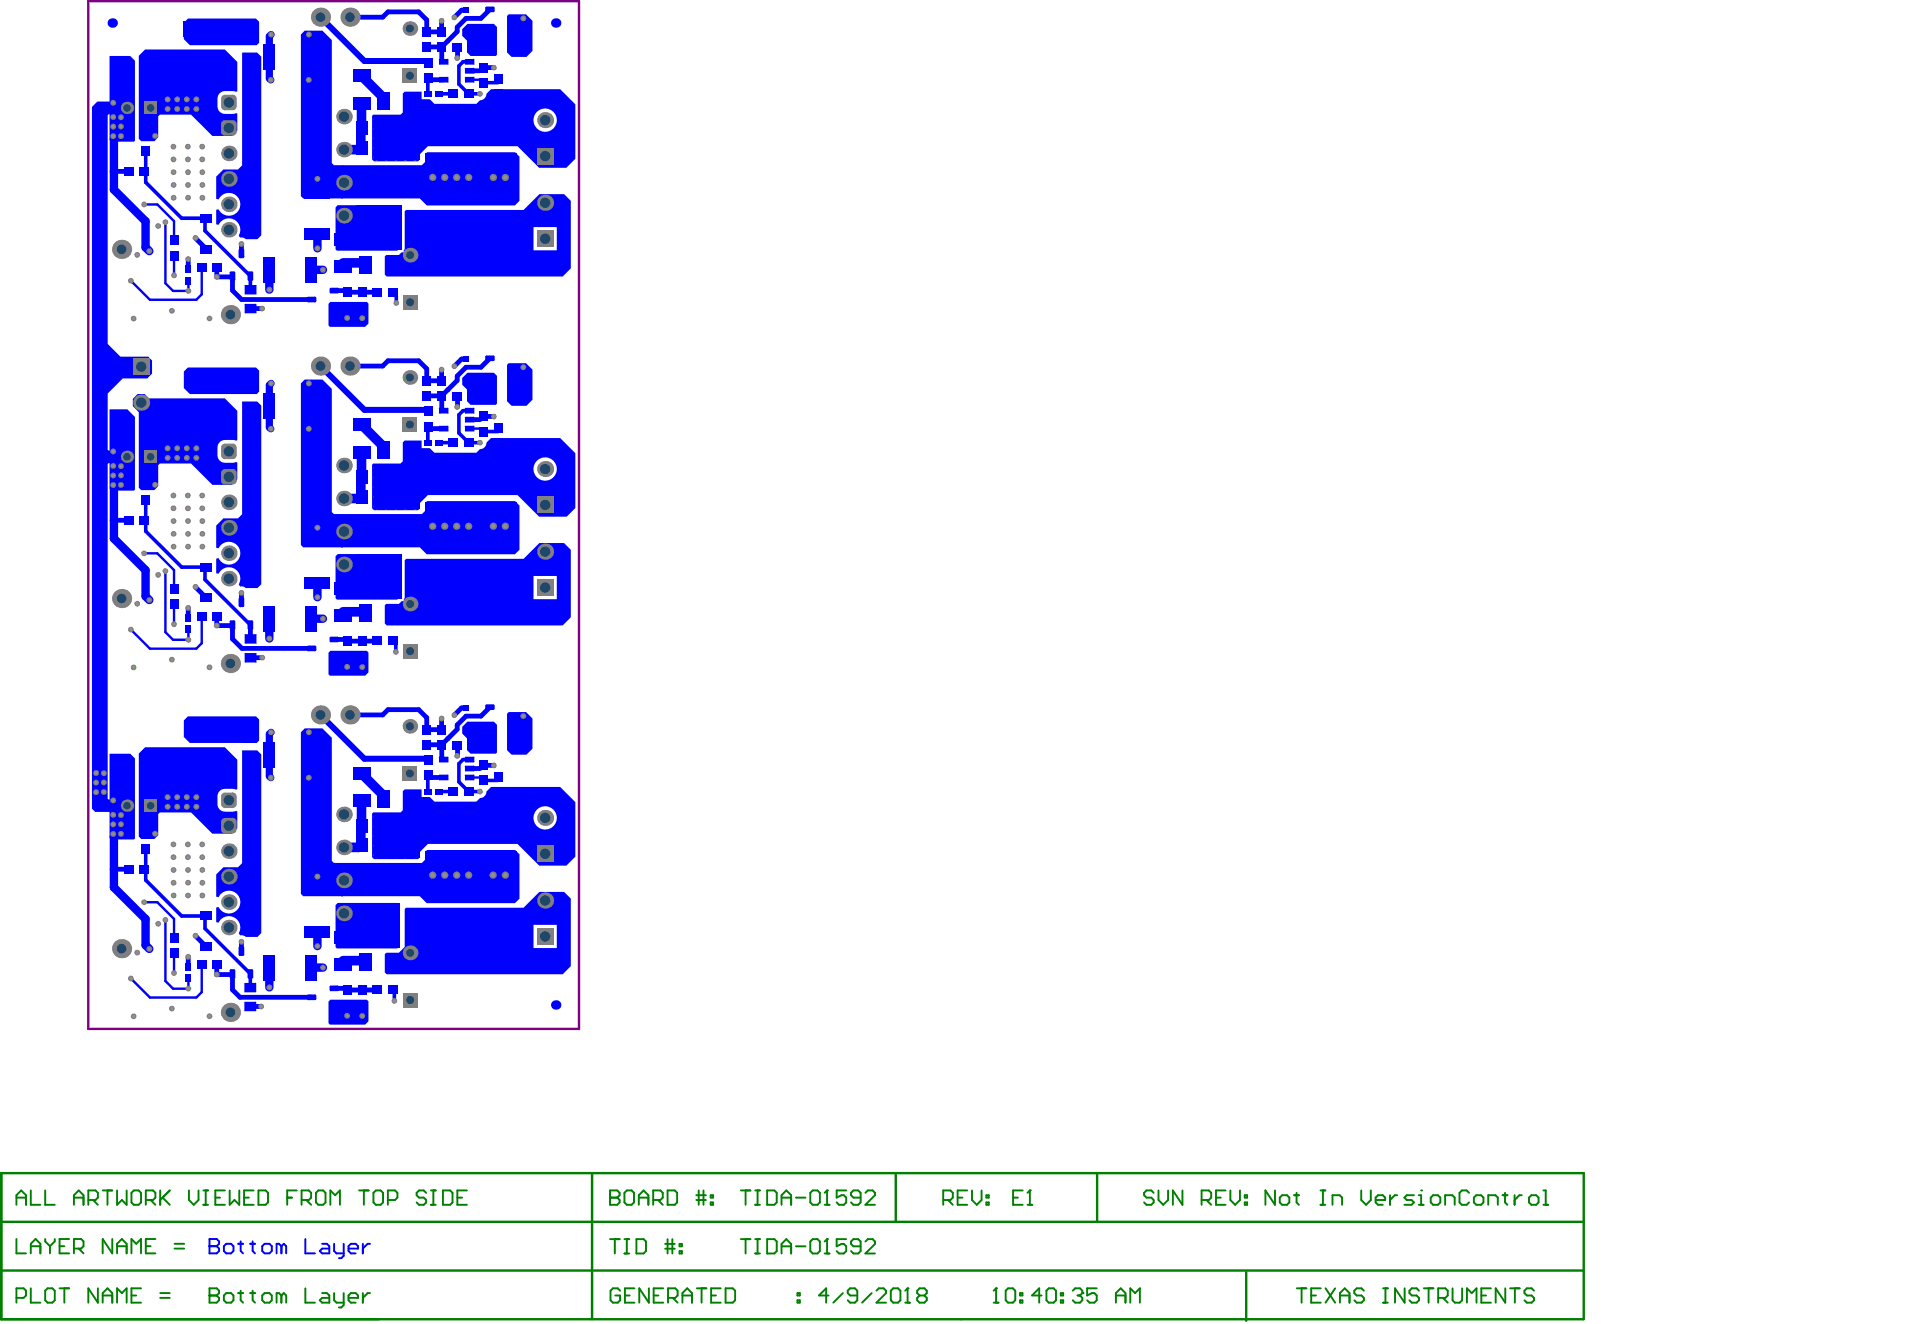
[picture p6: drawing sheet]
<svg xmlns="http://www.w3.org/2000/svg" width="337mm" height="234mm" viewBox="0 0 337 234" stroke-linecap="round" stroke-linejoin="round" font-family="sans-serif">
<path d="M15.6 .2h86.5v181.3h-86.5z" fill="none" stroke="#800080" stroke-width=".42"/>
<path d="M.2 206.9h279.2v25.8h-279.2zM.2 215.5h279.2M104.4 206.9v25.8M158 206.9v8.6M193.5 206.9v8.6M.2 224.1h279.1M219.8 224.4v8.6" fill="none" stroke="#008000" stroke-width=".42"/>
<g fill="none" stroke="#008000" stroke-width=".34">
<path d="M224.9 210v2.5l-1.7-2.5v2.5M225.7 211.2l.5-.4h.8l.4 .4v.9l-.4 .4h-.8l-.5-.4zM228.3 210.8h.8M228.7 210.4v1.7l.4 .4M232.9 212.5h.9M232.9 210h.9M233.3 210v2.5M235 212.5v-1.7h1.3l.4 .4v1.3M240.1 210v1.7l.9 .8 .8-.8v-1.7M242.6 211.7h1.7v-.5l-.4-.4h-.8l-.5 .4v.9l.5 .4h.8M245.2 210.8v1.7M246.4 210.8h-.4l-.8 .9"/>
<path d="M249.4 210.8h-1.3l-.4 .4 .4 .5h.9l.4 .4-.4 .4h-1.3M250.3 212.5h.8M250.3 210.8h.4v1.7"/>
</g>
<circle cx="250.7" cy="210" r=".17" fill="#008000"/>
<g fill="none" stroke="#008000" stroke-width=".34">
<path d="M178.7 211.2h.8M180.4 210h-1.7v2.5h1.7M181.2 212.5h.9M181.7 210v2.5M252.8 210.8h.8l.5 .4v.9l-.5 .4h-.8l-.4-.4v-.9zM254.9 212.5v-1.7h1.3l.4 .4v1.3M259.1 210.4l-.4-.4h-.8l-.5 .4v1.7l.5 .4h.8l.4-.4M260 211.2l.4-.4h.8l.5 .4v.9l-.5 .4h-.8l-.4-.4zM262.5 212.5v-1.7h1.3l.4 .4v1.3M265 210.8h.9M265.5 210.4v1.7l.4 .4M267.2 210.8v1.7"/>
<path d="M268.4 210.8h-.4l-.8 .9M269.7 211.2l.4-.4h.9l.4 .4v.9l-.4 .4h-.9l-.4-.4zM272.2 212.5h.9M272.2 210h.5v2.5"/>
</g>
<circle cx="181.7" cy="210" r=".17" fill="#008000"/>
<g fill="none" stroke="#008000" stroke-width=".34">
<path d="M107.6 210v2.5h1.3l.4-.4v-.4l-.4-.5h-1.3M181.7 210l-.5 .4M2.9 228.9h1.3l.4-.4v-.8l-.4-.5h-1.3v2.6M5.4 227.2v2.6h1.7M8 227.7l.4-.5h.8l.5 .5v1.7l-.5 .4h-.8l-.4-.4zM10.5 227.2h1.7M11.3 227.2v2.6M17.3 227.2v2.6l-1.7-2.6v2.6M18.1 229.8v-1.7l.9-.9 .8 .9v1.7M18.1 228.5h1.7M20.6 229.8v-2.6l.9 .9 .8-.9v2.6M23.2 228.5h.8"/>
<path d="M24.9 227.2h-1.7v2.6h1.7M28.3 228.9h1.6M28.3 228.1h1.6M109.4 227.7l-.4-.5h-.9l-.4 .5v1.7l.4 .4h.9l.4-.4v-.9h-.9M110.2 228.5h.9M111.9 227.2h-1.7v2.6h1.7M114.5 227.2v2.6l-1.7-2.6v2.6M115.3 228.5h.8M117 227.2h-1.7v2.6h1.7M117.8 228.9h1.3l.4-.4v-.8l-.4-.5h-1.3v2.6M118.7 228.9l.8 .9M120.4 228.5h1.7"/>
<path d="M120.4 229.8v-1.7l.8-.9 .9 .9v1.7M122.9 227.2h1.7M123.8 227.2v2.6M125.4 228.5h.9M127.1 227.2h-1.7v2.6h1.7M128 227.2h1.2l.5 .5v1.7l-.5 .4h-1.2zM140.7 229.4h.4v.4h-.4zM140.7 228.1h.4v.4h-.4z"/>
</g>
<circle cx="107.6" cy="211.2" r=".17" fill="#008000"/>
<g fill="none" stroke="#008000" stroke-width=".34">
<path d="M107.6 210h1.3l.4 .4v.4l-.4 .4h-1.3M110.1 210.4l.5-.4h.8l.4 .4v1.7l-.4 .4h-.8l-.5-.4zM112.7 211.2h1.7M112.7 212.5v-1.7l.8-.8 .9 .8v1.7M115.2 211.7h1.3l.4-.5v-.8l-.4-.4h-1.3v2.5M116.1 211.7l.8 .8M117.7 210h1.3l.4 .4v1.7l-.4 .4h-1.3zM122.8 211.7h1.7M122.8 210.8h1.7M123.2 210v2.5M124.1 210v2.5M125.4 210.8h.4v.4h-.4z"/>
<path d="M125.4 212.1h.4v.4h-.4zM175.3 229.8h.8M175.7 227.2v2.6"/>
</g>
<circle cx="175.7" cy="227.2" r=".17" fill="#008000"/>
<path d="M175.7 227.2l-.4 .5M177.4 227.7l.4-.5h.9l.4 .5v1.7l-.4 .4h-.9l-.4-.4zM179.9 229.4h.4v.4h-.4zM179.9 228.1h.4v.4h-.4zM183.7 228.5h-1.7l1.3-1.3v2.6M184.6 227.7l.4-.5h.8l.5 .5v1.7l-.5 .4h-.8l-.4-.4zM187.1 229.4h.4v.4h-.4zM187.1 228.1h.4v.4h-.4zM189.2 227.7l.4-.5h.9l.4 .5v.4" fill="none" stroke="#008000" stroke-width=".34"/>
<circle cx="190.9" cy="228.1" r=".17" fill="#008000"/>
<g fill="none" stroke="#008000" stroke-width=".34">
<path d="M2.9 218.5v2.6h1.7M5.4 219.8h1.7M8 218.5v.5l.8 .8M8.8 219.8v1.3M9.7 218.5v.5l-.9 .8M10.5 219.8h.8M12.2 218.5h-1.7v2.6h1.7M19.8 218.5v2.6l-1.7-2.6v2.6M20.6 219.8h1.7M25.7 219.8h.9M27.4 218.5h-1.7v2.6h1.7M30.8 219.4h1.7"/>
<path d="M107.6 218.6h1.7M108.5 218.6v2.5M110.1 218.6h.9M110.6 218.6v2.5M112.3 218.6h1.2l.4 .4v1.7l-.4 .4h-1.2zM117.3 219.4h1.7M117.7 218.6v2.5M118.6 218.6v2.5M119.9 219.4h.4v.4h-.4zM166.4 211.7h1.2l.5-.5v-.8l-.5-.4h-1.2v2.5M167.2 211.7l.9 .8M168.9 211.2h.9"/>
<path d="M170.6 210h-1.7v2.5h1.7M171.4 210v1.7l.9 .8 .8-.8v-1.7M174 212.1h.4v.4h-.4zM174 210.8h.4v.4h-.4zM5.4 221.1v-1.7l.9-.9 .8 .9v1.7M13 220.2h1.3l.4-.4v-.8l-.4-.5h-1.3v2.6M13.9 220.2l.8 .9M20.6 221.1v-1.7l.9-.9 .8 .9v1.7M23.2 221.1v-2.6l.8 .9 .9-.9v2.6M30.8 220.2h1.7M37 227.2v2.6h1.2l.4-.4v-.5l-.4-.4h-1.2M110.1 221.1h.9"/>
<path d="M117.3 220.3h1.7M119.9 220.7h.4v.4h-.4zM190.1 228.5h.4M190.5 228.5l.4 .4v.5l-.4 .4h-.9l-.4-.4M190.9 228.1l-.4 .4M193.5 227.2h-1.7v1.3l.8-.4h.4l.5 .4v.9l-.5 .4h-.8l-.4-.4M196.8 228.5h1.7M196.8 229.8v-1.7l.9-.9 .8 .9v1.7M199.4 229.8v-2.6l.8 .9 .9-.9v2.6"/>
</g>
<circle cx="37" cy="228.5" r=".17" fill="#008000"/>
<g fill="none" stroke="#008000" stroke-width=".34">
<path d="M37 227.2h1.2l.4 .5v.4l-.4 .4h-1.2M39.5 228.5l.4-.4h.9l.4 .4v.9l-.4 .4h-.9l-.4-.4zM42 228.1h.9M42.4 227.7v1.7l.5 .4M44.1 228.1h.9M44.6 227.7v1.7l.4 .4M46.3 228.5l.4-.4h.8l.4 .4v.9l-.4 .4h-.8l-.4-.4zM49.6 228.5l-.4-.4h-.4v1.7M49.6 228.5v1.3M49.6 228.5l.5-.4 .4 .4v1.3M53.9 227.2v2.6h1.7M56.8 228.1h.9l.4 .4v1.3h-1.3l-.4-.4 .4-.5h1.3"/>
<path d="M58.9 228.1v1.3l.5 .4h1.2M60.6 228.1v2.1l-.4 .4h-.4M61.5 228.9h1.7v-.4l-.5-.4h-.8l-.4 .4v.9l.4 .4h.8M64 228.1v1.7M65.3 228.1h-.4l-.9 .8M146.1 228.5h-1.6l1.2-1.3v2.6M148.7 228.1l-1.7 1.7M151.2 228.5h-1.3l-.4-.4v-.4l.4-.5h.9l.4 .5v1.7l-.4 .4h-.9l-.4-.4M153.8 228.1l-1.7 1.7M154.6 227.7l.4-.5h.9l.4 .5v.4l-1.7 1.7h1.7M157.1 227.7l.5-.5h.8l.4 .5v1.7l-.4 .4h-.8l-.5-.4zM159.7 229.8h.8"/>
<path d="M160.1 227.2v2.6"/>
</g>
<circle cx="160.1" cy="227.2" r=".17" fill="#008000"/>
<g fill="none" stroke="#008000" stroke-width=".34">
<path d="M130.7 210h1.7M131.5 210v2.5M133.2 210h.9M133.2 212.5h.9M133.6 210v2.5M135.3 210h1.3l.4 .4v1.7l-.4 .4h-1.3zM137.9 211.2h1.6M137.9 212.5v-1.7l.8-.8 .8 .8v1.7M140.4 211.2h1.7M142.9 210.4l.4-.4h.9l.4 .4v1.7l-.4 .4h-.9l-.4-.4zM145.5 212.5h.8M145.9 210v2.5"/>
<path d="M203.5 210.4l-.4-.4h-.9l-.4 .4v.4l.4 .4h.9l.4 .5v.4l-.4 .4h-.9l-.4-.4M204.3 210v1.7l.9 .8 .8-.8v-1.7M208.6 210v2.5l-1.7-2.5v2.5M212 211.7h1.2l.4-.5v-.8l-.4-.4h-1.2v2.5M212.8 211.7l.8 .8M214.5 211.2h.8M216.2 210h-1.7v2.5h1.7M217 210v1.7l.9 .8 .8-.8v-1.7M219.6 210.8h.4v.4h-.4zM219.6 212.1h.4v.4h-.4zM160.1 227.2l-.4 .5M162.2 228.5l-.4-.4v-.4l.4-.5h.9l.4 .5v.4l-.4 .4"/>
<path d="M162.2 228.5l-.4 .4v.5l.4 .4h.9l.4-.4v-.5l-.4-.4M162.2 228.5h.9"/>
</g>
<circle cx="145.9" cy="210" r=".17" fill="#008000"/>
<g fill="none" stroke="#008000" stroke-width=".34">
<path d="M130.7 218.6h1.7M131.5 218.6v2.5M133.2 218.6h.9M133.6 218.6v2.5M135.3 218.6h1.3l.4 .4v1.7l-.4 .4h-1.3zM137.9 219.8h1.6M140.4 219.8h1.7M143.3 218.6h.9l.4 .4v1.7l-.4 .4h-.9l-.4-.4v-1.7zM145.9 210l-.4 .4M145.9 218.6v2.5M149.3 210h-1.7v1.2l.8-.4h.4l.5 .4v.9l-.5 .4h-.8l-.4-.4M151.8 211.2h-1.3l-.4-.4v-.4l.4-.4h.9l.4 .4v1.7l-.4 .4h-.9l-.4-.4"/>
<path d="M152.6 210.4l.5-.4h.8l.4 .4v.4l-1.7 1.7h1.7M133.2 221.1h.9M137.9 221.1v-1.7l.8-.8 .8 .8v1.7M145.5 221.1h.8"/>
</g>
<circle cx="145.9" cy="218.6" r=".17" fill="#008000"/>
<g fill="none" stroke="#008000" stroke-width=".34">
<path d="M2.9 212.5v-1.7l.8-.8 .9 .8v1.7M2.9 211.2h1.7M5.4 210v2.5h1.7M8 210v2.5h1.7M13 211.2h1.7M13 212.5v-1.7l.9-.8 .8 .8v1.7M15.6 211.7h1.2l.5-.5v-.8l-.5-.4h-1.2v2.5M16.4 211.7l.9 .8M18.1 210h1.7M19 210v2.5M20.6 210v2.5l.9-.8 .8 .8v-2.5M23.2 210.4l.4-.4h.9l.4 .4v1.7l-.4 .4h-.9l-.4-.4z"/>
<path d="M25.7 211.7h1.3l.4-.5v-.8l-.4-.4h-1.3v2.5M26.6 211.7l.8 .8M28.3 210v2.5M28.7 211.2l1.2 1.3M29.9 210l-1.6 1.7M33.3 210v1.7l.9 .8 .8-.8v-1.7M35.9 212.5h.8M35.9 210h.8M36.3 210v2.5M38 211.2h.8M39.7 210h-1.7v2.5h1.7M40.5 210v2.5l.9-.8 .8 .8v-2.5"/>
<path d="M43.1 211.2h.8M44.7 210h-1.6v2.5h1.6M45.6 210h1.3l.4 .4v1.7l-.4 .4h-1.3zM50.7 211.2h.8M52.3 210h-1.6v2.5M53.2 211.7h1.3l.4-.5v-.8l-.4-.4h-1.3v2.5M54 211.7l.9 .8M55.7 210.4l.5-.4h.8l.4 .4v1.7l-.4 .4h-.8l-.5-.4zM58.3 212.5v-2.5l.8 .8 .9-.8v2.5M63.3 210h1.7M64.2 210v2.5M65.9 210.4l.4-.4h.8l.5 .4v1.7l-.5 .4h-.8l-.4-.4z"/>
<path d="M68.4 211.7h1.3l.4-.5v-.8l-.4-.4h-1.3v2.5M75.2 210.4l-.4-.4h-.9l-.4 .4v.4l.4 .4h.9l.4 .5v.4l-.4 .4h-.9l-.4-.4M76 212.5h.9M76 210h.9M76.4 210v2.5M78.1 210h1.3l.4 .4v1.7l-.4 .4h-1.3zM80.7 211.2h.8M82.4 210h-1.7v2.5h1.7M145.9 218.6l-.4 .4M149.3 218.6h-1.7v1.2l.8-.4h.4l.5 .4v.9l-.5 .4h-.8l-.4-.4M151.8 219.8h-1.3l-.4-.4v-.4l.4-.4h.9l.4 .4v1.7l-.4 .4h-.9l-.4-.4M152.6 219l.5-.4h.8l.4 .4v.4l-1.7 1.7h1.7"/>
<path d="M228.7 227.2h1.7M229.6 227.2v2.6M231.3 228.5h.8M233 227.2h-1.7v2.6h1.7M233.8 227.2l1.7 2.6M235.5 227.2l-1.7 2.6M236.3 228.5h1.7M236.3 229.8v-1.7l.9-.9 .8 .9v1.7M240.6 227.7l-.4-.5h-.9l-.4 .5v.4l.4 .4h.9l.4 .4v.5l-.4 .4h-.9l-.4-.4M244 227.2h.8M244 229.8h.8M244.4 227.2v2.6"/>
<path d="M247.8 227.2v2.6l-1.7-2.6v2.6M250.3 227.7l-.4-.5h-.9l-.4 .5v.4l.4 .4h.9l.4 .4v.5l-.4 .4h-.9l-.4-.4M251.1 227.2h1.7M252 227.2v2.6M253.7 228.9h1.2l.5-.4v-.8l-.5-.5h-1.2v2.6M254.5 228.9l.9 .9M256.2 227.2v2.2l.4 .4h.9l.4-.4v-2.2M258.7 229.8v-2.6l.9 .9 .8-.9v2.6M261.3 228.5h.8M263 227.2h-1.7v2.6h1.7M265.5 227.2v2.6l-1.7-2.6v2.6M266.4 227.2h1.6"/>
<path d="M267.2 227.2v2.6M270.6 227.7l-.4-.5h-.9l-.4 .5v.4l.4 .4h.9l.4 .4v.5l-.4 .4h-.9l-.4-.4"/>
</g>
<g fill="#00f">
<path d="M57.9 115.1l.4-.3h6.4l.3 .3v3.5l-.6 .6h-6.2l-.3-.3z"/>
<path d="M57.9 53.6l.4-.3h6.4l.3 .3v3.5l-.6 .6h-6.2l-.3-.3z"/>
<path d="M81.5 128.2l1-.9h4.6l.6 .5v4.9l-.3 .2h-4.4l-.6-.6v-2.1l-.9-.8z"/>
<path d="M81.5 66.7l1-1h4.6l.6 .6v4.9l-.3 .2h-4.4l-.6-.6v-2.1l-.9-.8z"/>
<path d="M57.9 176.7l.4-.4h6.4l.3 .3v3.5l-.6 .6h-6.2l-.3-.2z"/>
<path d="M81.5 5.1l1-.9h4.6l.6 .6v4.9l-.3 .2h-4.4l-.6-.7v-2l-.9-.9z"/>
<path d="M19.3 132.9h3.7l.8 .9v14.1l-.2 .2h-4l-.3-.3z"/>
<path d="M19.3 72.2h3.2l1.3 1.3v12.9l-.2 .1h-3.9l-.4-.3z"/>
<path d="M19.3 9.9h3.7l.8 .8v14.1l-.2 .2h-4l-.3-.3z"/>
<path d="M53.1 6.1l.7-.7h3.1l1.6 1.7v21.7l.4 .3h1.6v5.9h-7l-.4-.4z"/>
<path d="M53.1 67.6l.7-.7h3.1l1.6 1.7v21.7l.4 .4h1.6v5.8h-7l-.4-.4z"/>
<path d="M53.1 129.2l.7-.7h3.1l1.6 1.6v21.7l.4 .4h1.6v5.9h-7l-.4-.4z"/>
<path d="M32.4 127.1l.7-.7h12.1l.5 .5v3.7l-.4 .4h-11.8l-1.1-1z"/>
<path d="M32.4 65.5l.7-.7h12.1l.5 .6v3.7l-.4 .4h-11.8l-1.1-1z"/>
<path d="M59.2 91.9l1.3-1.2h13.9l.7-.7v-1.3l.2-.3h15.6l.7 .8v7.8l-.8 .8h-15.5l-1.3-1.3h-13.8l-1-.9z"/>
<path d="M89.4 64.4l.3-.3h3.1l1.1 1.1v5.3l-1 1.1h-2.7l-.8-.8z"/>
<path d="M59.2 36.6l.4-.4h10.6l.3 .3v7.3l-.4 .4h-10.7l-.2-.2z"/>
<path d="M32.4 4l.7-.7h12.1l.5 .5v3.7l-.4 .5h-11.8l-1.1-1.1z"/>
<path d="M59.2 159.6l.4-.3h10.6l.3 .3v7.2l-.4 .5h-10.7l-.2-.2z"/>
<path d="M59.2 153.5l1.3-1.3h13.9l.7-.6v-1.4l.2-.3h15.6l.7 .8v7.8l-.8 .8h-15.5l-1.3-1.2h-13.8l-1-.9z"/>
<path d="M59.2 98.1l.4-.4h10.6l.3 .3v7.3l-.4 .5h-10.7l-.2-.3z"/>
<path d="M59.2 30.4l1.3-1.3h13.9l.7-.6v-1.4l.2-.2h15.6l.7 .7v7.8l-.8 .8h-15.5l-1.3-1.2h-13.8l-1-.9z"/>
<path d="M89.4 2.8l.3-.3h3.1l1.1 1.2v5.3l-1 1h-2.7l-.8-.8z"/>
<path d="M24.5 132.9l1.1-1.1h14.1l2.2 2.2v5.2l-.3 .1a4.3 4.3 0 0 0-2.3-.1 1.33 1.33 0 0 0-.9 1.3 2.46 2.46 0 0 0 .3 2.3 2.46 2.46 0 0 0 2.4 .4l.5-.2 .3 .1v3l-1 1h-3.4l-3.8-3.8h-5.5l-.3 .3v3.7l-.7 .7h-2.3l-.4-.4z"/>
<path d="M24.5 9.8l1.1-1.1h14.1l2.2 2.2v5.2l-.3 .1a4.3 4.3 0 0 0-2.3-.1 1.33 1.33 0 0 0-.9 1.3 2.46 2.46 0 0 0 .3 2.3 2.46 2.46 0 0 0 2.4 .4l.5-.1 .3 .1v2.9l-1 1h-3.4l-3.8-3.8h-5.5l-.3 .3v3.7l-.7 .7h-2.3l-.4-.4z"/>
<path d="M16.2 18.9l1-1h5.7l.6 .6v1.1l-.6 .6h-3.7l-.2 .1v40.4l2.2 2.2h4.9l.7 .7v2.3l-.8 .8h-4.3l-2.7 2.7v9.9l.1 .2h3.7l.7 .6v.9l-.7 .7h-3.7l-.1 .1v59.1l.1 .1h3.7l.7 .7v.9l-.6 .6h-6.1l-.6-.6z"/>
<path d="M23.4 70.3l.9-.8h1.2l.8 .8h13.4l2.2 2.2v5.1l-.3 .1a4.3 4.3 0 0 0-2.3-.1 1.33 1.33 0 0 0-.9 1.3 2.46 2.46 0 0 0 .3 2.3 2.46 2.46 0 0 0 2.4 .4l.5-.1 .3 .1v2.9l-1 1h-3.4l-3.8-3.7h-5.5l-.3 .3v3.7l-.7 .6h-2.3l-.4-.4v-13.3l-1.1-1z"/>
<path d="M89.4 125.9l.3-.3h3.1l1.1 1.1v5.4l-1 1h-2.7l-.8-.8z"/>
<path d="M42.7 132.4h2.7l.7 .7v31.5l-.7 .7h-2l-.5-.3h-.5l-.3-.4a2.02 2.02 0 0 0-.8-2.8 2.02 2.02 0 0 0-2.7 .9h-.5v-2.6l.5-.1a2.02 2.02 0 0 0 3 .7 2.02 2.02 0 0 0 0-3.2 2.02 2.02 0 0 0-3 .7h-.5v-4l1.3-1.2h2.6l.7-.7z"/>
<path d="M42.7 70.8h2.7l.7 .7v31.6l-.7 .6h-2l-.5-.2-.5-.1-.3-.3a2.02 2.02 0 0 0-.8-2.8 2.02 2.02 0 0 0-2.7 .9l-.5-.1v-2.6l.5-.1a2.02 2.02 0 0 0 3 .8 2.02 2.02 0 0 0 0-3.2 2.02 2.02 0 0 0-3 .7l-.5-.1v-3.9l1.3-1.3h2.6l.7-.7z"/>
<path d="M42.7 9.3h2.7l.7 .7v31.5l-.7 .7h-2l-.5-.3h-.5l-.3-.4a2.02 2.02 0 0 0-.8-2.8 2.02 2.02 0 0 0-2.7 1l-.5-.1v-2.6l.5-.1a2.02 2.02 0 0 0 3 .7 2.02 2.02 0 0 0 0-3.1 2.02 2.02 0 0 0-3 .7l-.5-.1v-3.9l1.3-1.3h2.6l.7-.7z"/>
<path d="M71.4 160.4l.2-.3h20.8l2.7-2.8h4.4l1.2 1.2v11.9l-1.5 1.5h-31l-.3-.4v-3.2l.2-.2h2.3l1-1.1zM94.1 163.1v4.1h4.1v-4.1z"/>
<path d="M65.6 143.5l.2-.2h4.9l.3-.4v-3.3l.4-.4h3v1.4h1.4l.8 .8h7.4l.6-.6a1.15 1.15 0 0 0 1.2-1.2l.8-.8h12.2l2.7 2.7v9.6l-1.6 1.6h-4.8l-3.8-3.8h-15.8l-1.5 1.4v.9l-.3 .3h-7.7l-.4-.3zM94.1 144.3a2.07 2.07 0 0 0 4.1 0 2.07 2.07 0 0 0-4.1 0z"/>
<path d="M71.4 98.8l.2-.2h20.8l2.7-2.8h4.4l1.2 1.2v11.9l-1.5 1.4h-31l-.3-.3v-3.2l.2-.3h2.3l.4-.5h.4v-.4l.2-.1zM94.1 101.6v4.1h4.1v-4.1z"/>
<path d="M71.4 37.3l.2-.3h20.8l2.7-2.8h4.4l1.2 1.2v11.9l-1.5 1.5h-31l-.3-.4v-3.2l.2-.2h2.3l.4-.5h.4v-.4l.2-.1zM94.1 40.1v4.1h4.1v-4.1z"/>
<path d="M65.6 82l.2-.2h4.9l.3-.4v-3.4l.4-.3h3v1.3h1.4l.8 .9h7.4l.6-.7a1.15 1.15 0 0 0 1.2-1.1l.8-.8h12.2l2.7 2.6v9.7l-1.5 1.5h-4.9l-3.8-3.8h-15.8l-1.5 1.5v.9l-.3 .3h-7.7l-.4-.3zM94.1 82.7a2.07 2.07 0 0 0 4.1 0 2.07 2.07 0 0 0-4.1 0z"/>
<path d="M65.6 20.4l.2-.2h4.9l.3-.4v-3.3l.4-.3h3v1.3h1.4l.8 .8h7.4l.6-.6a1.15 1.15 0 0 0 1.2-1.2l.8-.8h12.2l2.7 2.7v9.6l-1.6 1.6h-4.8l-3.8-3.8h-15.8l-1.5 1.4v1l-.3 .3h-7.7l-.4-.4zM94.1 21.2a2.07 2.07 0 0 0 4.1 0 2.07 2.07 0 0 0-4.1 0z"/>
</g>
<path d="M25.7 105.2l.6 .6M25.7 166.7l.6 .7" fill="none" stroke="#00f" stroke-width="1.5"/>
<path d="M25.4 23.9l.1 .1M25.4 85.4l.1 .1M25.4 146.9l.1 .2" fill="none" stroke="#00f" stroke-width=".63"/>
<path d="M35.1 4.9l1.1 1.1M36 11.7l-.9 .9M43.6 6l.1 .1M35.6 51.9l-1 1M43.6 67.6h.1M33.2 111.5v1.4M43.6 129.1h.1M33.2 173v1.4" fill="none" stroke="#00f" stroke-width=".42"/>
<path d="M34.5 42h.1M34.5 103.5h.1M38.2 108.7v1.6M38.2 170.2h.1M42.6 166.1v1.7" fill="none" stroke="#00f" stroke-width=".85"/>
<g fill="#00f">
<circle cx="63.9" cy="174.6" r=".42"/>
<circle cx="63.9" cy="113.1" r=".42"/>
</g>
<path d="M63.9 54.2v1.9" fill="none" stroke="#00f" stroke-width=".85"/>
<circle cx="63.9" cy="51.5" r=".42" fill="#00f"/>
<g fill="none" stroke="#00f" stroke-width=".85">
<path d="M61.7 3h5.8l.9-.9h5.4l1.5 1.4v2.1M75.2 8.3h3.1l-.4 .3v2l.4 .3M75.5 5.6h2.8M77.9 3.7v1.9M78.3 14.1h-2.7M79 7.2h.1M79 7.2l-1.1 1.1M80.7 8.4l-.1 1.9M82.1 1.8h-.7l-1.3 1.3M82.8 12.5h1.9M85.2 11.9h1.9M86.4 1.7l-1.6 1.5h-2.6l-1.6 1.6v.8l-1.6 1.6"/>
<path d="M92.3 3.2h-1.9v4.5l.5 .5h.4M22.7 30.2l-2.6 .1M33.2 45.7v1.8M34.5 42l1.9 1.9M38.2 47.1v1.7h2.6l.2-.1v2.5l1.6 1.6h12.4M38.2 47.1h.1M42.6 43v1.7M44.2 54.4h2M59 51.3h1.9l.3 .2h5.4M61.2 54.2v1.9M61.7 64.6h5.8l.9-1h5.4l1.5 1.5v2.1M75.2 69.8h3.1l-.4 .4v1.9l.4 .3"/>
<path d="M75.5 67.2h2.8M77.9 65.2v2M78.3 75.6h-2.7M79 68.8h.1M80.7 69.9l-.1 1.9M82.1 63.3h-.7l-1.3 1.3M82.8 74h1.9M85.2 73.5h1.9M86.4 63.2l-1.6 1.6h-2.6l-1.6 1.5v.8l-2.7 2.7M87.1 73.5h.1M92.3 64.8h-1.9v4.4l.5 .5h.4M22.7 91.8h-2.6"/>
<path d="M33.2 107.2v1.8M34.5 103.5l1.9 2M38.2 110.3h2.7l.1-.1v2.5l1.7 1.7h12.3M42.6 104.6v1.7M44.2 110.2v2.5M44.5 116h.1M46.3 116h-2.1M59 112.8h1.9l.3 .3h5.4M61.2 115.7v1.9M63.9 115.7v2M61.7 126.1h5.8l.9-.9h5.4l1.5 1.4v2.1M75.2 131.3l3.1 .1-.4 .3v1.9l.4 .4"/>
<path d="M75.5 128.7h2.8M77.9 126.7v2M78.3 137.1l-2.7 .1M79 130.3h.1M80.7 131.5l-.1 1.8M82.1 124.9h-.7l-1.3 1.2M82.8 135.6h1.9M85.2 135h1.9M86.4 124.7l-1.6 1.6h-2.6l-1.6 1.6v.7l-2.7 2.8M92.3 126.3h-1.9v4.5l.5 .5h.4M22.7 153.3l-2.6 .1M33.2 168.8v1.8"/>
<path d="M34.5 165l1.9 2M38.2 170.2v1.7h2.6l.2-.1v2.8l1.3 1.3h12.7M44.2 177.5h1.9M59 174.3h1.9l.3 .3h5.4M61.2 177.3v1.9M63.9 177.3v1.9"/>
</g>
<g fill="none" stroke="#00f" stroke-width=".63">
<path d="M75.6 14.1l-.1 .1v2.4M80 16.5l-2.5 .1M82.8 10.9h-1.1l-.8 .7v3.2l1.7 1.7h2.1M85.2 14.6h2.7M25.5 24h1.9M25.7 26.7v5.5l6.3 6.3h4.2v2.2l8 8v2.4M69.2 51.5l.7 .7v1.2M75.6 75.6l-.1 .1v2.4M80 78.1h-2.5M82.8 72.4h-1.1l-.8 .8v3.2l1.7 1.7h2.1M85.2 76.1h2.7M25.5 85.5h1.9"/>
<path d="M25.7 88.2v5.5l6.3 6.3h4.2v2.2l8 8M69.2 113.1l.6 .5v1.4M75.6 137.2l-.1 .1v2.4M80 139.6l-2.5 .1M82.8 134h-1.1l-.8 .7v3.2l1.7 1.7h2.1M85.2 137.7h2.7M25.5 147.1h1.9M25.7 149.7v5.5l6.3 6.4h4.2v2.2l8 8v2.4M69.2 174.6l.4 .3v1.6"/>
</g>
<path d="M56.5 3l7.8 7.8h11l.3 .2M56.5 64.6l7.8 7.7h11l.3 .3M56.5 126.1l7.8 7.7h11l.3 .3" fill="none" stroke="#00f" stroke-width="1.1"/>
<g fill="none" stroke="#00f" stroke-width="1.5">
<path d="M20.1 24.4v9.1l5.6 5.5v4.6l.6 .7M56 31.5v2.5M47.5 47.7v3.4M56 41.3v2.5M57 47.6l-2.2 .1M20.1 86v9l5.6 5.6v4.6M56 93.1v2.4M47.5 109.2v3.4M56 102.8v2.5M57 109.1l-2.2 .1M20.1 147.5v9l5.6 5.6v4.6M56 154.6v2.4"/>
<path d="M47.5 170.8v3.4M56 164.4v2.5M57 170.7l-2.2 .1"/>
</g>
<g fill="none" stroke="#00f" stroke-width=".42">
<path d="M82.8 14.1h1.9l.5 .5M85.2 11.9l-.5 .6M25.4 36.1h2.3l3 2.9v3.4M29.2 39.2v10.8l1.3 1.3h2.7v-1.4M23.1 49.5l3.3 3.4h8.2M30.7 45.1v3.5M35.6 47.1v4.8M35.1 66.5l1.1 1.1M36 73.2l-.9 .9M82.8 75.6h1.9l.5 .5M85.2 73.5l-.5 .5M25.4 97.6h2.3l3 2.9v3.5"/>
<path d="M29.2 100.7v10.8l1.3 1.4h2.7M30.7 106.6v3.5M35.6 108.7v4.8l-1 .9h-8.2l-3.3-3.3M35.1 128l1.1 1.1M36 134.8l-.9 .9M82.8 137.1h1.9l.5 .6M85.2 135l-.5 .6M25.4 159.1h2.3l3 3v3.4M29.2 162.3v10.7l1.3 1.4h2.7M30.7 168.2v3.4M35.6 170.2v4.8l-1 1h-8.2l-3.3-3.4"/>
</g>
<path d="M47.8 6.1l-.3 .3v7.4l.3 .3M54.5 6.1l.3 .3v7.3l-.3 .4M47.8 67.6l-.3 .3v7.5l.3 .2M54.5 67.6l.3 .4v7.3l-.3 .3M47.8 129.2l-.3 .3v7.4l.3 .3M54.5 129.2l.3 .3v7.3l-.3 .4" fill="none" stroke="#00f" stroke-width="1.3"/>
<g fill="none" stroke="#00f" stroke-width="1.7">
<path d="M63.8 18.2v4.4M63.8 18.2h.1M63.8 13.4l3.9 3.9v.6M63.6 22.6v3.4l-.3 .4h-2.6M60.5 46.4h3.6l.3 .3M72.3 45l-1.6 1.7h-1.4M63.8 79.7v4.4M63.8 79.7h.1M63.8 74.9l3.9 3.9v.6M63.6 84.1v3.5l-.3 .3h-2.6M60.5 107.9h3.6l.3 .3M72.3 106.5l-1.6 1.7h-1.4"/>
<path d="M63.8 136.5l3.9 3.9v.6M63.6 145.7v3.4l-.3 .4h-2.6M63.8 141.3v4.4M63.8 141.3h.1M60.5 169.4h3.6l.3 .3M72.3 168.1l-1.6 1.6h-1.4"/>
</g>
<path d="M37 218.5v2.6h1.2l.4-.4v-.5l-.4-.4h-1.2" fill="none" stroke="#00f" stroke-width=".34"/>
<circle cx="37" cy="219.8" r=".17" fill="#00f"/>
<g fill="none" stroke="#00f" stroke-width=".34">
<path d="M37 218.5h1.2l.4 .5v.4l-.4 .4h-1.2M39.5 219.8l.4-.4h.9l.4 .4v.9l-.4 .4h-.9l-.4-.4zM42 219.4h.9M42.4 219v1.7l.5 .4M44.1 219.4h.9M44.6 219v1.7l.4 .4M46.3 219.8l.4-.4h.8l.4 .4v.9l-.4 .4h-.8l-.4-.4zM49.6 219.8l-.4-.4h-.4v1.7M49.6 219.8v1.3M49.6 219.8l.5-.4 .4 .4v1.3M53.9 218.5v2.6h1.7M56.8 219.4h.9l.4 .4v1.3h-1.3l-.4-.4 .4-.5h1.3"/>
<path d="M58.9 219.4v1.3l.5 .4h1.2M60.6 219.4v2.1l-.4 .4h-.4M64 219.4v1.7M65.3 219.4h-.4l-.9 .8M61.5 220.2h1.7v-.4l-.5-.4h-.8l-.4 .4v.9l.4 .4h.8"/>
</g>
<circle cx="69.8" cy="115" r=".51" fill="#808080"/>
<circle cx="69.8" cy="115" r=".25" fill="#a6968d"/>
<circle cx="69.9" cy="53.4" r=".51" fill="#808080"/>
<circle cx="69.9" cy="53.4" r=".25" fill="#a6968d"/>
<circle cx="46.2" cy="54.4" r=".51" fill="#808080"/>
<circle cx="46.2" cy="54.4" r=".25" fill="#a6968d"/>
<circle cx="46.3" cy="116" r=".51" fill="#808080"/>
<circle cx="46.3" cy="116" r=".25" fill="#a6968d"/>
<circle cx="46.1" cy="177.5" r=".51" fill="#808080"/>
<circle cx="46.1" cy="177.5" r=".25" fill="#a6968d"/>
<circle cx="69.6" cy="176.5" r=".51" fill="#808080"/>
<circle cx="69.6" cy="176.5" r=".25" fill="#a6968d"/>
<circle cx="16.9" cy="139.7" r=".51" fill="#808080"/>
<circle cx="16.9" cy="139.7" r=".25" fill="#a6968d"/>
<circle cx="16.9" cy="138" r=".51" fill="#808080"/>
<circle cx="16.9" cy="138" r=".25" fill="#a6968d"/>
<circle cx="18.3" cy="138" r=".51" fill="#808080"/>
<circle cx="18.3" cy="138" r=".25" fill="#a6968d"/>
<circle cx="16.9" cy="136.3" r=".51" fill="#808080"/>
<circle cx="16.9" cy="136.3" r=".25" fill="#a6968d"/>
<circle cx="18.3" cy="136.4" r=".51" fill="#808080"/>
<circle cx="18.3" cy="136.4" r=".25" fill="#a6968d"/>
<circle cx="18.3" cy="139.7" r=".51" fill="#808080"/>
<circle cx="18.3" cy="139.7" r=".25" fill="#a6968d"/>
<circle cx="20" cy="18.1" r=".51" fill="#808080"/>
<circle cx="20" cy="18.1" r=".25" fill="#a6968d"/>
<circle cx="24.2" cy="45" r=".51" fill="#808080"/>
<circle cx="24.2" cy="45" r=".25" fill="#a6968d"/>
<circle cx="80.6" cy="10.3" r=".51" fill="#808080"/>
<circle cx="80.6" cy="10.3" r=".25" fill="#a6968d"/>
<circle cx="77.9" cy="3.7" r=".51" fill="#808080"/>
<circle cx="77.9" cy="3.7" r=".25" fill="#a6968d"/>
<circle cx="33.1" cy="25.9" r=".51" fill="#808080"/>
<circle cx="33.1" cy="25.9" r=".25" fill="#a6968d"/>
<circle cx="30.6" cy="25.9" r=".51" fill="#808080"/>
<circle cx="30.6" cy="25.9" r=".25" fill="#a6968d"/>
<circle cx="35.7" cy="25.9" r=".51" fill="#808080"/>
<circle cx="35.7" cy="25.9" r=".25" fill="#a6968d"/>
<circle cx="35.7" cy="32.6" r=".51" fill="#808080"/>
<circle cx="35.7" cy="32.6" r=".25" fill="#a6968d"/>
<circle cx="35.7" cy="30.4" r=".51" fill="#808080"/>
<circle cx="35.7" cy="30.4" r=".25" fill="#a6968d"/>
<circle cx="35.7" cy="28.1" r=".51" fill="#808080"/>
<circle cx="35.7" cy="28.1" r=".25" fill="#a6968d"/>
<circle cx="35.7" cy="34.9" r=".51" fill="#808080"/>
<circle cx="35.7" cy="34.9" r=".25" fill="#a6968d"/>
<circle cx="30.6" cy="32.6" r=".51" fill="#808080"/>
<circle cx="30.6" cy="32.6" r=".25" fill="#a6968d"/>
<circle cx="30.6" cy="30.4" r=".51" fill="#808080"/>
<circle cx="30.6" cy="30.4" r=".25" fill="#a6968d"/>
<circle cx="30.6" cy="28.1" r=".51" fill="#808080"/>
<circle cx="30.6" cy="28.1" r=".25" fill="#a6968d"/>
<circle cx="30.6" cy="34.9" r=".51" fill="#808080"/>
<circle cx="30.6" cy="34.9" r=".25" fill="#a6968d"/>
<circle cx="33.2" cy="34.9" r=".51" fill="#808080"/>
<circle cx="33.2" cy="34.9" r=".25" fill="#a6968d"/>
<circle cx="33.1" cy="28.1" r=".51" fill="#808080"/>
<circle cx="33.1" cy="28.1" r=".25" fill="#a6968d"/>
<circle cx="33.2" cy="30.4" r=".51" fill="#808080"/>
<circle cx="33.2" cy="30.4" r=".25" fill="#a6968d"/>
<circle cx="33.2" cy="32.6" r=".51" fill="#808080"/>
<circle cx="33.2" cy="32.6" r=".25" fill="#a6968d"/>
<circle cx="26.3" cy="44.3" r=".51" fill="#808080"/>
<circle cx="26.3" cy="44.3" r=".25" fill="#a6968d"/>
<circle cx="30.7" cy="48.6" r=".51" fill="#808080"/>
<circle cx="30.7" cy="48.6" r=".25" fill="#a6968d"/>
<circle cx="23.6" cy="56.2" r=".51" fill="#808080"/>
<circle cx="23.6" cy="56.2" r=".25" fill="#a6968d"/>
<circle cx="47.8" cy="6.1" r=".51" fill="#808080"/>
<circle cx="47.8" cy="6.1" r=".25" fill="#a6968d"/>
<circle cx="54.5" cy="6.1" r=".51" fill="#808080"/>
<circle cx="54.5" cy="6.1" r=".25" fill="#a6968d"/>
<circle cx="27.4" cy="24" r=".51" fill="#808080"/>
<circle cx="27.4" cy="24" r=".25" fill="#a6968d"/>
<circle cx="33.2" cy="51.3" r=".51" fill="#808080"/>
<circle cx="33.2" cy="51.3" r=".25" fill="#a6968d"/>
<circle cx="30.3" cy="54.8" r=".51" fill="#808080"/>
<circle cx="30.3" cy="54.8" r=".25" fill="#a6968d"/>
<circle cx="37" cy="56.2" r=".51" fill="#808080"/>
<circle cx="37" cy="56.2" r=".25" fill="#a6968d"/>
<circle cx="27.9" cy="39.9" r=".51" fill="#808080"/>
<circle cx="27.9" cy="39.9" r=".25" fill="#a6968d"/>
<circle cx="23.1" cy="49.5" r=".51" fill="#808080"/>
<circle cx="23.1" cy="49.5" r=".25" fill="#a6968d"/>
<circle cx="54.5" cy="14.1" r=".51" fill="#808080"/>
<circle cx="54.5" cy="14.1" r=".25" fill="#a6968d"/>
<circle cx="20" cy="24" r=".51" fill="#808080"/>
<circle cx="20" cy="24" r=".25" fill="#a6968d"/>
<circle cx="20" cy="22.3" r=".51" fill="#808080"/>
<circle cx="20" cy="22.3" r=".25" fill="#a6968d"/>
<circle cx="21.3" cy="22.3" r=".51" fill="#808080"/>
<circle cx="21.3" cy="22.3" r=".25" fill="#a6968d"/>
<circle cx="20" cy="20.6" r=".51" fill="#808080"/>
<circle cx="20" cy="20.6" r=".25" fill="#a6968d"/>
<circle cx="21.3" cy="20.7" r=".51" fill="#808080"/>
<circle cx="21.3" cy="20.7" r=".25" fill="#a6968d"/>
<circle cx="25.4" cy="36.1" r=".51" fill="#808080"/>
<circle cx="25.4" cy="36.1" r=".25" fill="#a6968d"/>
<circle cx="29.2" cy="39.2" r=".51" fill="#808080"/>
<circle cx="29.2" cy="39.2" r=".25" fill="#a6968d"/>
<circle cx="56" cy="31.5" r=".51" fill="#808080"/>
<circle cx="56" cy="31.5" r=".25" fill="#a6968d"/>
<circle cx="56" cy="43.8" r=".51" fill="#808080"/>
<circle cx="56" cy="43.8" r=".25" fill="#a6968d"/>
<circle cx="47.5" cy="51.1" r=".51" fill="#808080"/>
<circle cx="47.5" cy="51.1" r=".25" fill="#a6968d"/>
<circle cx="33.2" cy="45.7" r=".51" fill="#808080"/>
<circle cx="33.2" cy="45.7" r=".25" fill="#a6968d"/>
<circle cx="65.1" cy="41.8" r=".51" fill="#808080"/>
<circle cx="65.1" cy="41.8" r=".25" fill="#a6968d"/>
<circle cx="65.1" cy="43.5" r=".51" fill="#808080"/>
<circle cx="65.1" cy="43.5" r=".25" fill="#a6968d"/>
<circle cx="65.1" cy="36.8" r=".51" fill="#808080"/>
<circle cx="65.1" cy="36.8" r=".25" fill="#a6968d"/>
<circle cx="65.1" cy="38.5" r=".51" fill="#808080"/>
<circle cx="65.1" cy="38.5" r=".25" fill="#a6968d"/>
<circle cx="65.1" cy="40.2" r=".51" fill="#808080"/>
<circle cx="65.1" cy="40.2" r=".25" fill="#a6968d"/>
<circle cx="66.8" cy="40.2" r=".51" fill="#808080"/>
<circle cx="66.8" cy="40.2" r=".25" fill="#a6968d"/>
<circle cx="66.8" cy="38.5" r=".51" fill="#808080"/>
<circle cx="66.8" cy="38.5" r=".25" fill="#a6968d"/>
<circle cx="66.8" cy="36.8" r=".51" fill="#808080"/>
<circle cx="66.8" cy="36.8" r=".25" fill="#a6968d"/>
<circle cx="63.4" cy="40.2" r=".51" fill="#808080"/>
<circle cx="63.4" cy="40.2" r=".25" fill="#a6968d"/>
<circle cx="66.8" cy="43.5" r=".51" fill="#808080"/>
<circle cx="66.8" cy="43.5" r=".25" fill="#a6968d"/>
<circle cx="66.8" cy="41.9" r=".51" fill="#808080"/>
<circle cx="66.8" cy="41.9" r=".25" fill="#a6968d"/>
<circle cx="70.2" cy="40.2" r=".51" fill="#808080"/>
<circle cx="70.2" cy="40.2" r=".25" fill="#a6968d"/>
<circle cx="68.5" cy="40.2" r=".51" fill="#808080"/>
<circle cx="68.5" cy="40.2" r=".25" fill="#a6968d"/>
<circle cx="70.2" cy="38.5" r=".51" fill="#808080"/>
<circle cx="70.2" cy="38.5" r=".25" fill="#a6968d"/>
<circle cx="68.5" cy="38.5" r=".51" fill="#808080"/>
<circle cx="68.5" cy="38.5" r=".25" fill="#a6968d"/>
<circle cx="70.2" cy="36.8" r=".51" fill="#808080"/>
<circle cx="70.2" cy="36.8" r=".25" fill="#a6968d"/>
<circle cx="68.5" cy="36.8" r=".51" fill="#808080"/>
<circle cx="68.5" cy="36.8" r=".25" fill="#a6968d"/>
<circle cx="63.4" cy="38.5" r=".51" fill="#808080"/>
<circle cx="63.4" cy="38.5" r=".25" fill="#a6968d"/>
<circle cx="63.4" cy="36.8" r=".51" fill="#808080"/>
<circle cx="63.4" cy="36.8" r=".25" fill="#a6968d"/>
<circle cx="63.4" cy="41.8" r=".51" fill="#808080"/>
<circle cx="63.4" cy="41.8" r=".25" fill="#a6968d"/>
<circle cx="63.4" cy="43.5" r=".51" fill="#808080"/>
<circle cx="63.4" cy="43.5" r=".25" fill="#a6968d"/>
<circle cx="70.2" cy="41.9" r=".51" fill="#808080"/>
<circle cx="70.2" cy="41.9" r=".25" fill="#a6968d"/>
<circle cx="68.5" cy="41.9" r=".51" fill="#808080"/>
<circle cx="68.5" cy="41.9" r=".25" fill="#a6968d"/>
<circle cx="70.2" cy="43.6" r=".51" fill="#808080"/>
<circle cx="70.2" cy="43.6" r=".25" fill="#a6968d"/>
<circle cx="68.5" cy="43.6" r=".51" fill="#808080"/>
<circle cx="68.5" cy="43.6" r=".25" fill="#a6968d"/>
<circle cx="69.8" cy="24.4" r=".51" fill="#808080"/>
<circle cx="69.8" cy="24.4" r=".25" fill="#a6968d"/>
<circle cx="69.8" cy="22.7" r=".51" fill="#808080"/>
<circle cx="69.8" cy="22.7" r=".25" fill="#a6968d"/>
<circle cx="69.8" cy="21" r=".51" fill="#808080"/>
<circle cx="69.8" cy="21" r=".25" fill="#a6968d"/>
<circle cx="66.4" cy="24.4" r=".51" fill="#808080"/>
<circle cx="66.4" cy="24.4" r=".25" fill="#a6968d"/>
<circle cx="68.1" cy="24.4" r=".51" fill="#808080"/>
<circle cx="68.1" cy="24.4" r=".25" fill="#a6968d"/>
<circle cx="69.8" cy="27.8" r=".51" fill="#808080"/>
<circle cx="69.8" cy="27.8" r=".25" fill="#a6968d"/>
<circle cx="69.8" cy="26.1" r=".51" fill="#808080"/>
<circle cx="69.8" cy="26.1" r=".25" fill="#a6968d"/>
<circle cx="73.2" cy="24.4" r=".51" fill="#808080"/>
<circle cx="73.2" cy="24.4" r=".25" fill="#a6968d"/>
<circle cx="71.5" cy="24.4" r=".51" fill="#808080"/>
<circle cx="71.5" cy="24.4" r=".25" fill="#a6968d"/>
<circle cx="73.2" cy="22.7" r=".51" fill="#808080"/>
<circle cx="73.2" cy="22.7" r=".25" fill="#a6968d"/>
<circle cx="71.5" cy="22.7" r=".51" fill="#808080"/>
<circle cx="71.5" cy="22.7" r=".25" fill="#a6968d"/>
<circle cx="73.2" cy="21" r=".51" fill="#808080"/>
<circle cx="73.2" cy="21" r=".25" fill="#a6968d"/>
<circle cx="71.5" cy="21" r=".51" fill="#808080"/>
<circle cx="71.5" cy="21" r=".25" fill="#a6968d"/>
<circle cx="66.4" cy="22.7" r=".51" fill="#808080"/>
<circle cx="66.4" cy="22.7" r=".25" fill="#a6968d"/>
<circle cx="68.1" cy="22.7" r=".51" fill="#808080"/>
<circle cx="68.1" cy="22.7" r=".25" fill="#a6968d"/>
<circle cx="66.4" cy="21" r=".51" fill="#808080"/>
<circle cx="66.4" cy="21" r=".25" fill="#a6968d"/>
<circle cx="68.1" cy="21" r=".51" fill="#808080"/>
<circle cx="68.1" cy="21" r=".25" fill="#a6968d"/>
<circle cx="66.4" cy="26.1" r=".51" fill="#808080"/>
<circle cx="66.4" cy="26.1" r=".25" fill="#a6968d"/>
<circle cx="68.1" cy="26.1" r=".51" fill="#808080"/>
<circle cx="68.1" cy="26.1" r=".25" fill="#a6968d"/>
<circle cx="66.4" cy="27.8" r=".51" fill="#808080"/>
<circle cx="66.4" cy="27.8" r=".25" fill="#a6968d"/>
<circle cx="68.1" cy="27.8" r=".51" fill="#808080"/>
<circle cx="68.1" cy="27.8" r=".25" fill="#a6968d"/>
<circle cx="73.2" cy="26.1" r=".51" fill="#808080"/>
<circle cx="73.2" cy="26.1" r=".25" fill="#a6968d"/>
<circle cx="71.5" cy="26.1" r=".51" fill="#808080"/>
<circle cx="71.5" cy="26.1" r=".25" fill="#a6968d"/>
<circle cx="73.2" cy="27.8" r=".51" fill="#808080"/>
<circle cx="73.2" cy="27.8" r=".25" fill="#a6968d"/>
<circle cx="71.5" cy="27.8" r=".51" fill="#808080"/>
<circle cx="71.5" cy="27.8" r=".25" fill="#a6968d"/>
<circle cx="34.6" cy="17.5" r=".51" fill="#808080"/>
<circle cx="34.6" cy="17.5" r=".25" fill="#a6968d"/>
<circle cx="32.9" cy="17.5" r=".51" fill="#808080"/>
<circle cx="32.9" cy="17.5" r=".25" fill="#a6968d"/>
<circle cx="31.3" cy="17.5" r=".51" fill="#808080"/>
<circle cx="31.3" cy="17.5" r=".25" fill="#a6968d"/>
<circle cx="29.6" cy="17.5" r=".51" fill="#808080"/>
<circle cx="29.6" cy="17.5" r=".25" fill="#a6968d"/>
<circle cx="29.6" cy="19.2" r=".51" fill="#808080"/>
<circle cx="29.6" cy="19.2" r=".25" fill="#a6968d"/>
<circle cx="31.3" cy="19.2" r=".51" fill="#808080"/>
<circle cx="31.3" cy="19.2" r=".25" fill="#a6968d"/>
<circle cx="32.9" cy="19.2" r=".51" fill="#808080"/>
<circle cx="32.9" cy="19.2" r=".25" fill="#a6968d"/>
<circle cx="34.6" cy="19.2" r=".51" fill="#808080"/>
<circle cx="34.6" cy="19.2" r=".25" fill="#a6968d"/>
<circle cx="42.6" cy="43" r=".51" fill="#808080"/>
<circle cx="42.6" cy="43" r=".25" fill="#a6968d"/>
<circle cx="87.1" cy="11.9" r=".51" fill="#808080"/>
<circle cx="87.1" cy="11.9" r=".25" fill="#a6968d"/>
<circle cx="89.1" cy="31.3" r=".63" fill="#808080"/>
<circle cx="89.1" cy="31.3" r=".32" fill="#a6968d"/>
<circle cx="87" cy="31.3" r=".63" fill="#808080"/>
<circle cx="87" cy="31.3" r=".32" fill="#a6968d"/>
<circle cx="80.6" cy="31.3" r=".63" fill="#808080"/>
<circle cx="80.6" cy="31.3" r=".32" fill="#a6968d"/>
<circle cx="78.4" cy="31.3" r=".63" fill="#808080"/>
<circle cx="78.4" cy="31.3" r=".32" fill="#a6968d"/>
<circle cx="76.3" cy="31.3" r=".63" fill="#808080"/>
<circle cx="76.3" cy="31.3" r=".32" fill="#a6968d"/>
<circle cx="92.3" cy="3.2" r=".51" fill="#808080"/>
<circle cx="92.3" cy="3.2" r=".25" fill="#a6968d"/>
<circle cx="80.1" cy="3.1" r=".51" fill="#808080"/>
<circle cx="80.1" cy="3.1" r=".25" fill="#a6968d"/>
<circle cx="47.8" cy="14.1" r=".51" fill="#808080"/>
<circle cx="47.8" cy="14.1" r=".25" fill="#a6968d"/>
<circle cx="57" cy="47.6" r=".51" fill="#808080"/>
<circle cx="57" cy="47.6" r=".25" fill="#a6968d"/>
<circle cx="61.2" cy="56.1" r=".51" fill="#808080"/>
<circle cx="61.2" cy="56.1" r=".25" fill="#a6968d"/>
<circle cx="63.9" cy="56.1" r=".51" fill="#808080"/>
<circle cx="63.9" cy="56.1" r=".25" fill="#a6968d"/>
<circle cx="21.3" cy="24" r=".51" fill="#808080"/>
<circle cx="21.3" cy="24" r=".25" fill="#a6968d"/>
<circle cx="84.7" cy="16.5" r=".51" fill="#808080"/>
<circle cx="84.7" cy="16.5" r=".25" fill="#a6968d"/>
<circle cx="82.7" cy="31.3" r=".63" fill="#808080"/>
<circle cx="82.7" cy="31.3" r=".32" fill="#a6968d"/>
<circle cx="34.5" cy="42" r=".51" fill="#808080"/>
<circle cx="34.5" cy="42" r=".25" fill="#a6968d"/>
<circle cx="20" cy="79.6" r=".51" fill="#808080"/>
<circle cx="20" cy="79.6" r=".25" fill="#a6968d"/>
<circle cx="24.2" cy="106.5" r=".51" fill="#808080"/>
<circle cx="24.2" cy="106.5" r=".25" fill="#a6968d"/>
<circle cx="80.6" cy="71.8" r=".51" fill="#808080"/>
<circle cx="80.6" cy="71.8" r=".25" fill="#a6968d"/>
<circle cx="77.9" cy="65.2" r=".51" fill="#808080"/>
<circle cx="77.9" cy="65.2" r=".25" fill="#a6968d"/>
<circle cx="33.1" cy="87.4" r=".51" fill="#808080"/>
<circle cx="33.1" cy="87.4" r=".25" fill="#a6968d"/>
<circle cx="30.6" cy="87.4" r=".51" fill="#808080"/>
<circle cx="30.6" cy="87.4" r=".25" fill="#a6968d"/>
<circle cx="35.7" cy="87.4" r=".51" fill="#808080"/>
<circle cx="35.7" cy="87.4" r=".25" fill="#a6968d"/>
<circle cx="35.7" cy="94.2" r=".51" fill="#808080"/>
<circle cx="35.7" cy="94.2" r=".25" fill="#a6968d"/>
<circle cx="35.7" cy="91.9" r=".51" fill="#808080"/>
<circle cx="35.7" cy="91.9" r=".25" fill="#a6968d"/>
<circle cx="35.7" cy="89.7" r=".51" fill="#808080"/>
<circle cx="35.7" cy="89.7" r=".25" fill="#a6968d"/>
<circle cx="35.7" cy="96.4" r=".51" fill="#808080"/>
<circle cx="35.7" cy="96.4" r=".25" fill="#a6968d"/>
<circle cx="30.6" cy="94.2" r=".51" fill="#808080"/>
<circle cx="30.6" cy="94.2" r=".25" fill="#a6968d"/>
<circle cx="30.6" cy="91.9" r=".51" fill="#808080"/>
<circle cx="30.6" cy="91.9" r=".25" fill="#a6968d"/>
<circle cx="30.6" cy="89.7" r=".51" fill="#808080"/>
<circle cx="30.6" cy="89.7" r=".25" fill="#a6968d"/>
<circle cx="30.6" cy="96.4" r=".51" fill="#808080"/>
<circle cx="30.6" cy="96.4" r=".25" fill="#a6968d"/>
<circle cx="33.2" cy="96.4" r=".51" fill="#808080"/>
<circle cx="33.2" cy="96.4" r=".25" fill="#a6968d"/>
<circle cx="33.1" cy="89.7" r=".51" fill="#808080"/>
<circle cx="33.1" cy="89.7" r=".25" fill="#a6968d"/>
<circle cx="33.2" cy="91.9" r=".51" fill="#808080"/>
<circle cx="33.2" cy="91.9" r=".25" fill="#a6968d"/>
<circle cx="33.2" cy="94.2" r=".51" fill="#808080"/>
<circle cx="33.2" cy="94.2" r=".25" fill="#a6968d"/>
<circle cx="26.3" cy="105.8" r=".51" fill="#808080"/>
<circle cx="26.3" cy="105.8" r=".25" fill="#a6968d"/>
<circle cx="30.7" cy="110.1" r=".51" fill="#808080"/>
<circle cx="30.7" cy="110.1" r=".25" fill="#a6968d"/>
<circle cx="23.6" cy="117.7" r=".51" fill="#808080"/>
<circle cx="23.6" cy="117.7" r=".25" fill="#a6968d"/>
<circle cx="47.8" cy="67.6" r=".51" fill="#808080"/>
<circle cx="47.8" cy="67.6" r=".25" fill="#a6968d"/>
<circle cx="54.5" cy="67.6" r=".51" fill="#808080"/>
<circle cx="54.5" cy="67.6" r=".25" fill="#a6968d"/>
<circle cx="27.4" cy="85.5" r=".51" fill="#808080"/>
<circle cx="27.4" cy="85.5" r=".25" fill="#a6968d"/>
<circle cx="33.2" cy="112.9" r=".51" fill="#808080"/>
<circle cx="33.2" cy="112.9" r=".25" fill="#a6968d"/>
<circle cx="30.3" cy="116.4" r=".51" fill="#808080"/>
<circle cx="30.3" cy="116.4" r=".25" fill="#a6968d"/>
<circle cx="37" cy="117.7" r=".51" fill="#808080"/>
<circle cx="37" cy="117.7" r=".25" fill="#a6968d"/>
<circle cx="27.9" cy="101.4" r=".51" fill="#808080"/>
<circle cx="27.9" cy="101.4" r=".25" fill="#a6968d"/>
<circle cx="23.1" cy="111.1" r=".51" fill="#808080"/>
<circle cx="23.1" cy="111.1" r=".25" fill="#a6968d"/>
<circle cx="54.5" cy="75.6" r=".51" fill="#808080"/>
<circle cx="54.5" cy="75.6" r=".25" fill="#a6968d"/>
<circle cx="20" cy="85.6" r=".51" fill="#808080"/>
<circle cx="20" cy="85.6" r=".25" fill="#a6968d"/>
<circle cx="20" cy="83.9" r=".51" fill="#808080"/>
<circle cx="20" cy="83.9" r=".25" fill="#a6968d"/>
<circle cx="21.3" cy="83.9" r=".51" fill="#808080"/>
<circle cx="21.3" cy="83.9" r=".25" fill="#a6968d"/>
<circle cx="20" cy="82.2" r=".51" fill="#808080"/>
<circle cx="20" cy="82.2" r=".25" fill="#a6968d"/>
<circle cx="21.3" cy="82.2" r=".51" fill="#808080"/>
<circle cx="21.3" cy="82.2" r=".25" fill="#a6968d"/>
<circle cx="25.4" cy="97.6" r=".51" fill="#808080"/>
<circle cx="25.4" cy="97.6" r=".25" fill="#a6968d"/>
<circle cx="29.2" cy="100.7" r=".51" fill="#808080"/>
<circle cx="29.2" cy="100.7" r=".25" fill="#a6968d"/>
<circle cx="56" cy="93.1" r=".51" fill="#808080"/>
<circle cx="56" cy="93.1" r=".25" fill="#a6968d"/>
<circle cx="56" cy="105.3" r=".51" fill="#808080"/>
<circle cx="56" cy="105.3" r=".25" fill="#a6968d"/>
<circle cx="47.5" cy="112.6" r=".51" fill="#808080"/>
<circle cx="47.5" cy="112.6" r=".25" fill="#a6968d"/>
<circle cx="33.2" cy="107.2" r=".51" fill="#808080"/>
<circle cx="33.2" cy="107.2" r=".25" fill="#a6968d"/>
<circle cx="65.1" cy="103.4" r=".51" fill="#808080"/>
<circle cx="65.1" cy="103.4" r=".25" fill="#a6968d"/>
<circle cx="65.1" cy="105.1" r=".51" fill="#808080"/>
<circle cx="65.1" cy="105.1" r=".25" fill="#a6968d"/>
<circle cx="65.1" cy="98.3" r=".51" fill="#808080"/>
<circle cx="65.1" cy="98.3" r=".25" fill="#a6968d"/>
<circle cx="65.1" cy="100" r=".51" fill="#808080"/>
<circle cx="65.1" cy="100" r=".25" fill="#a6968d"/>
<circle cx="65.1" cy="101.7" r=".51" fill="#808080"/>
<circle cx="65.1" cy="101.7" r=".25" fill="#a6968d"/>
<circle cx="66.8" cy="101.7" r=".51" fill="#808080"/>
<circle cx="66.8" cy="101.7" r=".25" fill="#a6968d"/>
<circle cx="66.8" cy="100" r=".51" fill="#808080"/>
<circle cx="66.8" cy="100" r=".25" fill="#a6968d"/>
<circle cx="66.8" cy="98.3" r=".51" fill="#808080"/>
<circle cx="66.8" cy="98.3" r=".25" fill="#a6968d"/>
<circle cx="63.4" cy="101.7" r=".51" fill="#808080"/>
<circle cx="63.4" cy="101.7" r=".25" fill="#a6968d"/>
<circle cx="66.8" cy="105.1" r=".51" fill="#808080"/>
<circle cx="66.8" cy="105.1" r=".25" fill="#a6968d"/>
<circle cx="66.8" cy="103.4" r=".51" fill="#808080"/>
<circle cx="66.8" cy="103.4" r=".25" fill="#a6968d"/>
<circle cx="70.2" cy="101.7" r=".51" fill="#808080"/>
<circle cx="70.2" cy="101.7" r=".25" fill="#a6968d"/>
<circle cx="68.5" cy="101.7" r=".51" fill="#808080"/>
<circle cx="68.5" cy="101.7" r=".25" fill="#a6968d"/>
<circle cx="70.2" cy="100" r=".51" fill="#808080"/>
<circle cx="70.2" cy="100" r=".25" fill="#a6968d"/>
<circle cx="68.5" cy="100" r=".51" fill="#808080"/>
<circle cx="68.5" cy="100" r=".25" fill="#a6968d"/>
<circle cx="70.2" cy="98.3" r=".51" fill="#808080"/>
<circle cx="70.2" cy="98.3" r=".25" fill="#a6968d"/>
<circle cx="68.5" cy="98.3" r=".51" fill="#808080"/>
<circle cx="68.5" cy="98.3" r=".25" fill="#a6968d"/>
<circle cx="63.4" cy="100" r=".51" fill="#808080"/>
<circle cx="63.4" cy="100" r=".25" fill="#a6968d"/>
<circle cx="63.4" cy="98.3" r=".51" fill="#808080"/>
<circle cx="63.4" cy="98.3" r=".25" fill="#a6968d"/>
<circle cx="63.4" cy="103.4" r=".51" fill="#808080"/>
<circle cx="63.4" cy="103.4" r=".25" fill="#a6968d"/>
<circle cx="63.4" cy="105.1" r=".51" fill="#808080"/>
<circle cx="63.4" cy="105.1" r=".25" fill="#a6968d"/>
<circle cx="70.2" cy="103.4" r=".51" fill="#808080"/>
<circle cx="70.2" cy="103.4" r=".25" fill="#a6968d"/>
<circle cx="68.5" cy="103.4" r=".51" fill="#808080"/>
<circle cx="68.5" cy="103.4" r=".25" fill="#a6968d"/>
<circle cx="70.2" cy="105.1" r=".51" fill="#808080"/>
<circle cx="70.2" cy="105.1" r=".25" fill="#a6968d"/>
<circle cx="68.5" cy="105.1" r=".51" fill="#808080"/>
<circle cx="68.5" cy="105.1" r=".25" fill="#a6968d"/>
<circle cx="69.8" cy="85.9" r=".51" fill="#808080"/>
<circle cx="69.8" cy="85.9" r=".25" fill="#a6968d"/>
<circle cx="69.8" cy="84.3" r=".51" fill="#808080"/>
<circle cx="69.8" cy="84.3" r=".25" fill="#a6968d"/>
<circle cx="69.8" cy="82.6" r=".51" fill="#808080"/>
<circle cx="69.8" cy="82.6" r=".25" fill="#a6968d"/>
<circle cx="66.4" cy="85.9" r=".51" fill="#808080"/>
<circle cx="66.4" cy="85.9" r=".25" fill="#a6968d"/>
<circle cx="68.1" cy="85.9" r=".51" fill="#808080"/>
<circle cx="68.1" cy="85.9" r=".25" fill="#a6968d"/>
<circle cx="69.8" cy="89.3" r=".51" fill="#808080"/>
<circle cx="69.8" cy="89.3" r=".25" fill="#a6968d"/>
<circle cx="69.8" cy="87.6" r=".51" fill="#808080"/>
<circle cx="69.8" cy="87.6" r=".25" fill="#a6968d"/>
<circle cx="73.2" cy="86" r=".51" fill="#808080"/>
<circle cx="73.2" cy="86" r=".25" fill="#a6968d"/>
<circle cx="71.5" cy="86" r=".51" fill="#808080"/>
<circle cx="71.5" cy="86" r=".25" fill="#a6968d"/>
<circle cx="73.2" cy="84.3" r=".51" fill="#808080"/>
<circle cx="73.2" cy="84.3" r=".25" fill="#a6968d"/>
<circle cx="71.5" cy="84.3" r=".51" fill="#808080"/>
<circle cx="71.5" cy="84.3" r=".25" fill="#a6968d"/>
<circle cx="73.2" cy="82.6" r=".51" fill="#808080"/>
<circle cx="73.2" cy="82.6" r=".25" fill="#a6968d"/>
<circle cx="71.5" cy="82.6" r=".51" fill="#808080"/>
<circle cx="71.5" cy="82.6" r=".25" fill="#a6968d"/>
<circle cx="66.4" cy="84.2" r=".51" fill="#808080"/>
<circle cx="66.4" cy="84.2" r=".25" fill="#a6968d"/>
<circle cx="68.1" cy="84.2" r=".51" fill="#808080"/>
<circle cx="68.1" cy="84.2" r=".25" fill="#a6968d"/>
<circle cx="66.4" cy="82.6" r=".51" fill="#808080"/>
<circle cx="66.4" cy="82.6" r=".25" fill="#a6968d"/>
<circle cx="68.1" cy="82.6" r=".51" fill="#808080"/>
<circle cx="68.1" cy="82.6" r=".25" fill="#a6968d"/>
<circle cx="66.4" cy="87.6" r=".51" fill="#808080"/>
<circle cx="66.4" cy="87.6" r=".25" fill="#a6968d"/>
<circle cx="68.1" cy="87.6" r=".51" fill="#808080"/>
<circle cx="68.1" cy="87.6" r=".25" fill="#a6968d"/>
<circle cx="66.4" cy="89.3" r=".51" fill="#808080"/>
<circle cx="66.4" cy="89.3" r=".25" fill="#a6968d"/>
<circle cx="68.1" cy="89.3" r=".51" fill="#808080"/>
<circle cx="68.1" cy="89.3" r=".25" fill="#a6968d"/>
<circle cx="73.2" cy="87.6" r=".51" fill="#808080"/>
<circle cx="73.2" cy="87.6" r=".25" fill="#a6968d"/>
<circle cx="71.5" cy="87.6" r=".51" fill="#808080"/>
<circle cx="71.5" cy="87.6" r=".25" fill="#a6968d"/>
<circle cx="73.2" cy="89.3" r=".51" fill="#808080"/>
<circle cx="73.2" cy="89.3" r=".25" fill="#a6968d"/>
<circle cx="71.5" cy="89.3" r=".51" fill="#808080"/>
<circle cx="71.5" cy="89.3" r=".25" fill="#a6968d"/>
<circle cx="34.6" cy="79.1" r=".51" fill="#808080"/>
<circle cx="34.6" cy="79.1" r=".25" fill="#a6968d"/>
<circle cx="32.9" cy="79.1" r=".51" fill="#808080"/>
<circle cx="32.9" cy="79.1" r=".25" fill="#a6968d"/>
<circle cx="31.3" cy="79.1" r=".51" fill="#808080"/>
<circle cx="31.3" cy="79.1" r=".25" fill="#a6968d"/>
<circle cx="29.6" cy="79.1" r=".51" fill="#808080"/>
<circle cx="29.6" cy="79.1" r=".25" fill="#a6968d"/>
<circle cx="29.6" cy="80.8" r=".51" fill="#808080"/>
<circle cx="29.6" cy="80.8" r=".25" fill="#a6968d"/>
<circle cx="31.3" cy="80.8" r=".51" fill="#808080"/>
<circle cx="31.3" cy="80.8" r=".25" fill="#a6968d"/>
<circle cx="32.9" cy="80.8" r=".51" fill="#808080"/>
<circle cx="32.9" cy="80.8" r=".25" fill="#a6968d"/>
<circle cx="34.6" cy="80.8" r=".51" fill="#808080"/>
<circle cx="34.6" cy="80.8" r=".25" fill="#a6968d"/>
<circle cx="42.6" cy="104.6" r=".51" fill="#808080"/>
<circle cx="42.6" cy="104.6" r=".25" fill="#a6968d"/>
<circle cx="87.1" cy="73.5" r=".51" fill="#808080"/>
<circle cx="87.1" cy="73.5" r=".25" fill="#a6968d"/>
<circle cx="89.1" cy="92.8" r=".63" fill="#808080"/>
<circle cx="89.1" cy="92.8" r=".32" fill="#a6968d"/>
<circle cx="87" cy="92.8" r=".63" fill="#808080"/>
<circle cx="87" cy="92.8" r=".32" fill="#a6968d"/>
<circle cx="80.6" cy="92.8" r=".63" fill="#808080"/>
<circle cx="80.6" cy="92.8" r=".32" fill="#a6968d"/>
<circle cx="78.4" cy="92.8" r=".63" fill="#808080"/>
<circle cx="78.4" cy="92.8" r=".32" fill="#a6968d"/>
<circle cx="76.3" cy="92.8" r=".63" fill="#808080"/>
<circle cx="76.3" cy="92.8" r=".32" fill="#a6968d"/>
<circle cx="92.3" cy="64.8" r=".51" fill="#808080"/>
<circle cx="92.3" cy="64.8" r=".25" fill="#a6968d"/>
<circle cx="80.1" cy="64.6" r=".51" fill="#808080"/>
<circle cx="80.1" cy="64.6" r=".25" fill="#a6968d"/>
<circle cx="47.8" cy="75.6" r=".51" fill="#808080"/>
<circle cx="47.8" cy="75.6" r=".25" fill="#a6968d"/>
<circle cx="57" cy="109.1" r=".51" fill="#808080"/>
<circle cx="57" cy="109.1" r=".25" fill="#a6968d"/>
<circle cx="61.2" cy="117.6" r=".51" fill="#808080"/>
<circle cx="61.2" cy="117.6" r=".25" fill="#a6968d"/>
<circle cx="63.9" cy="117.7" r=".51" fill="#808080"/>
<circle cx="63.9" cy="117.7" r=".25" fill="#a6968d"/>
<circle cx="21.3" cy="85.5" r=".51" fill="#808080"/>
<circle cx="21.3" cy="85.5" r=".25" fill="#a6968d"/>
<circle cx="84.7" cy="78.1" r=".51" fill="#808080"/>
<circle cx="84.7" cy="78.1" r=".25" fill="#a6968d"/>
<circle cx="82.7" cy="92.8" r=".63" fill="#808080"/>
<circle cx="82.7" cy="92.8" r=".32" fill="#a6968d"/>
<circle cx="34.5" cy="103.5" r=".51" fill="#808080"/>
<circle cx="34.5" cy="103.5" r=".25" fill="#a6968d"/>
<circle cx="34.5" cy="165" r=".51" fill="#808080"/>
<circle cx="34.5" cy="165" r=".25" fill="#a6968d"/>
<circle cx="82.7" cy="154.4" r=".63" fill="#808080"/>
<circle cx="82.7" cy="154.4" r=".32" fill="#a6968d"/>
<circle cx="84.7" cy="139.6" r=".51" fill="#808080"/>
<circle cx="84.7" cy="139.6" r=".25" fill="#a6968d"/>
<circle cx="21.3" cy="147.1" r=".51" fill="#808080"/>
<circle cx="21.3" cy="147.1" r=".25" fill="#a6968d"/>
<circle cx="63.9" cy="179.2" r=".51" fill="#808080"/>
<circle cx="63.9" cy="179.2" r=".25" fill="#a6968d"/>
<circle cx="61.2" cy="179.2" r=".51" fill="#808080"/>
<circle cx="61.2" cy="179.2" r=".25" fill="#a6968d"/>
<circle cx="57" cy="170.7" r=".51" fill="#808080"/>
<circle cx="57" cy="170.7" r=".25" fill="#a6968d"/>
<circle cx="47.8" cy="137.2" r=".51" fill="#808080"/>
<circle cx="47.8" cy="137.2" r=".25" fill="#a6968d"/>
<circle cx="80.1" cy="126.1" r=".51" fill="#808080"/>
<circle cx="80.1" cy="126.1" r=".25" fill="#a6968d"/>
<circle cx="92.3" cy="126.3" r=".51" fill="#808080"/>
<circle cx="92.3" cy="126.3" r=".25" fill="#a6968d"/>
<circle cx="76.3" cy="154.4" r=".63" fill="#808080"/>
<circle cx="76.3" cy="154.4" r=".32" fill="#a6968d"/>
<circle cx="78.4" cy="154.4" r=".63" fill="#808080"/>
<circle cx="78.4" cy="154.4" r=".32" fill="#a6968d"/>
<circle cx="80.6" cy="154.4" r=".63" fill="#808080"/>
<circle cx="80.6" cy="154.4" r=".32" fill="#a6968d"/>
<circle cx="87" cy="154.4" r=".63" fill="#808080"/>
<circle cx="87" cy="154.4" r=".32" fill="#a6968d"/>
<circle cx="89.1" cy="154.4" r=".63" fill="#808080"/>
<circle cx="89.1" cy="154.4" r=".32" fill="#a6968d"/>
<circle cx="87.1" cy="135" r=".51" fill="#808080"/>
<circle cx="87.1" cy="135" r=".25" fill="#a6968d"/>
<circle cx="42.6" cy="166.1" r=".51" fill="#808080"/>
<circle cx="42.6" cy="166.1" r=".25" fill="#a6968d"/>
<circle cx="34.6" cy="142.3" r=".51" fill="#808080"/>
<circle cx="34.6" cy="142.3" r=".25" fill="#a6968d"/>
<circle cx="32.9" cy="142.3" r=".51" fill="#808080"/>
<circle cx="32.9" cy="142.3" r=".25" fill="#a6968d"/>
<circle cx="31.3" cy="142.3" r=".51" fill="#808080"/>
<circle cx="31.3" cy="142.3" r=".25" fill="#a6968d"/>
<circle cx="29.6" cy="142.3" r=".51" fill="#808080"/>
<circle cx="29.6" cy="142.3" r=".25" fill="#a6968d"/>
<circle cx="29.6" cy="140.6" r=".51" fill="#808080"/>
<circle cx="29.6" cy="140.6" r=".25" fill="#a6968d"/>
<circle cx="31.3" cy="140.6" r=".51" fill="#808080"/>
<circle cx="31.3" cy="140.6" r=".25" fill="#a6968d"/>
<circle cx="32.9" cy="140.6" r=".51" fill="#808080"/>
<circle cx="32.9" cy="140.6" r=".25" fill="#a6968d"/>
<circle cx="34.6" cy="140.6" r=".51" fill="#808080"/>
<circle cx="34.6" cy="140.6" r=".25" fill="#a6968d"/>
<circle cx="71.5" cy="150.9" r=".51" fill="#808080"/>
<circle cx="71.5" cy="150.9" r=".25" fill="#a6968d"/>
<circle cx="73.2" cy="150.9" r=".51" fill="#808080"/>
<circle cx="73.2" cy="150.9" r=".25" fill="#a6968d"/>
<circle cx="71.5" cy="149.2" r=".51" fill="#808080"/>
<circle cx="71.5" cy="149.2" r=".25" fill="#a6968d"/>
<circle cx="73.2" cy="149.2" r=".51" fill="#808080"/>
<circle cx="73.2" cy="149.2" r=".25" fill="#a6968d"/>
<circle cx="68.1" cy="150.9" r=".51" fill="#808080"/>
<circle cx="68.1" cy="150.9" r=".25" fill="#a6968d"/>
<circle cx="66.4" cy="150.9" r=".51" fill="#808080"/>
<circle cx="66.4" cy="150.9" r=".25" fill="#a6968d"/>
<circle cx="68.1" cy="149.2" r=".51" fill="#808080"/>
<circle cx="68.1" cy="149.2" r=".25" fill="#a6968d"/>
<circle cx="66.4" cy="149.2" r=".51" fill="#808080"/>
<circle cx="66.4" cy="149.2" r=".25" fill="#a6968d"/>
<circle cx="68.1" cy="144.1" r=".51" fill="#808080"/>
<circle cx="68.1" cy="144.1" r=".25" fill="#a6968d"/>
<circle cx="66.4" cy="144.1" r=".51" fill="#808080"/>
<circle cx="66.4" cy="144.1" r=".25" fill="#a6968d"/>
<circle cx="68.1" cy="145.8" r=".51" fill="#808080"/>
<circle cx="68.1" cy="145.8" r=".25" fill="#a6968d"/>
<circle cx="66.4" cy="145.8" r=".51" fill="#808080"/>
<circle cx="66.4" cy="145.8" r=".25" fill="#a6968d"/>
<circle cx="71.5" cy="144.1" r=".51" fill="#808080"/>
<circle cx="71.5" cy="144.1" r=".25" fill="#a6968d"/>
<circle cx="73.2" cy="144.1" r=".51" fill="#808080"/>
<circle cx="73.2" cy="144.1" r=".25" fill="#a6968d"/>
<circle cx="71.5" cy="145.8" r=".51" fill="#808080"/>
<circle cx="71.5" cy="145.8" r=".25" fill="#a6968d"/>
<circle cx="73.2" cy="145.8" r=".51" fill="#808080"/>
<circle cx="73.2" cy="145.8" r=".25" fill="#a6968d"/>
<circle cx="71.5" cy="147.5" r=".51" fill="#808080"/>
<circle cx="71.5" cy="147.5" r=".25" fill="#a6968d"/>
<circle cx="73.2" cy="147.5" r=".51" fill="#808080"/>
<circle cx="73.2" cy="147.5" r=".25" fill="#a6968d"/>
<circle cx="69.8" cy="149.2" r=".51" fill="#808080"/>
<circle cx="69.8" cy="149.2" r=".25" fill="#a6968d"/>
<circle cx="69.8" cy="150.9" r=".51" fill="#808080"/>
<circle cx="69.8" cy="150.9" r=".25" fill="#a6968d"/>
<circle cx="68.1" cy="147.5" r=".51" fill="#808080"/>
<circle cx="68.1" cy="147.5" r=".25" fill="#a6968d"/>
<circle cx="66.4" cy="147.5" r=".51" fill="#808080"/>
<circle cx="66.4" cy="147.5" r=".25" fill="#a6968d"/>
<circle cx="69.8" cy="144.1" r=".51" fill="#808080"/>
<circle cx="69.8" cy="144.1" r=".25" fill="#a6968d"/>
<circle cx="69.8" cy="145.8" r=".51" fill="#808080"/>
<circle cx="69.8" cy="145.8" r=".25" fill="#a6968d"/>
<circle cx="69.8" cy="147.5" r=".51" fill="#808080"/>
<circle cx="69.8" cy="147.5" r=".25" fill="#a6968d"/>
<circle cx="68.1" cy="166.6" r=".51" fill="#808080"/>
<circle cx="68.1" cy="166.6" r=".25" fill="#a6968d"/>
<circle cx="69.8" cy="166.6" r=".51" fill="#808080"/>
<circle cx="69.8" cy="166.6" r=".25" fill="#a6968d"/>
<circle cx="68.1" cy="164.9" r=".51" fill="#808080"/>
<circle cx="68.1" cy="164.9" r=".25" fill="#a6968d"/>
<circle cx="69.8" cy="164.9" r=".51" fill="#808080"/>
<circle cx="69.8" cy="164.9" r=".25" fill="#a6968d"/>
<circle cx="63.1" cy="166.6" r=".51" fill="#808080"/>
<circle cx="63.1" cy="166.6" r=".25" fill="#a6968d"/>
<circle cx="63.1" cy="164.9" r=".51" fill="#808080"/>
<circle cx="63.1" cy="164.9" r=".25" fill="#a6968d"/>
<circle cx="63.1" cy="159.8" r=".51" fill="#808080"/>
<circle cx="63.1" cy="159.8" r=".25" fill="#a6968d"/>
<circle cx="63.1" cy="161.5" r=".51" fill="#808080"/>
<circle cx="63.1" cy="161.5" r=".25" fill="#a6968d"/>
<circle cx="68.2" cy="159.9" r=".51" fill="#808080"/>
<circle cx="68.2" cy="159.9" r=".25" fill="#a6968d"/>
<circle cx="69.9" cy="159.9" r=".51" fill="#808080"/>
<circle cx="69.9" cy="159.9" r=".25" fill="#a6968d"/>
<circle cx="68.2" cy="161.5" r=".51" fill="#808080"/>
<circle cx="68.2" cy="161.5" r=".25" fill="#a6968d"/>
<circle cx="69.9" cy="161.5" r=".51" fill="#808080"/>
<circle cx="69.9" cy="161.5" r=".25" fill="#a6968d"/>
<circle cx="68.2" cy="163.2" r=".51" fill="#808080"/>
<circle cx="68.2" cy="163.2" r=".25" fill="#a6968d"/>
<circle cx="69.8" cy="163.2" r=".51" fill="#808080"/>
<circle cx="69.8" cy="163.2" r=".25" fill="#a6968d"/>
<circle cx="66.5" cy="164.9" r=".51" fill="#808080"/>
<circle cx="66.5" cy="164.9" r=".25" fill="#a6968d"/>
<circle cx="66.5" cy="166.6" r=".51" fill="#808080"/>
<circle cx="66.5" cy="166.6" r=".25" fill="#a6968d"/>
<circle cx="63.1" cy="163.2" r=".51" fill="#808080"/>
<circle cx="63.1" cy="163.2" r=".25" fill="#a6968d"/>
<circle cx="66.5" cy="159.9" r=".51" fill="#808080"/>
<circle cx="66.5" cy="159.9" r=".25" fill="#a6968d"/>
<circle cx="66.5" cy="161.5" r=".51" fill="#808080"/>
<circle cx="66.5" cy="161.5" r=".25" fill="#a6968d"/>
<circle cx="66.5" cy="163.2" r=".51" fill="#808080"/>
<circle cx="66.5" cy="163.2" r=".25" fill="#a6968d"/>
<circle cx="64.8" cy="163.2" r=".51" fill="#808080"/>
<circle cx="64.8" cy="163.2" r=".25" fill="#a6968d"/>
<circle cx="64.8" cy="161.5" r=".51" fill="#808080"/>
<circle cx="64.8" cy="161.5" r=".25" fill="#a6968d"/>
<circle cx="64.8" cy="159.8" r=".51" fill="#808080"/>
<circle cx="64.8" cy="159.8" r=".25" fill="#a6968d"/>
<circle cx="64.8" cy="166.6" r=".51" fill="#808080"/>
<circle cx="64.8" cy="166.6" r=".25" fill="#a6968d"/>
<circle cx="64.8" cy="164.9" r=".51" fill="#808080"/>
<circle cx="64.8" cy="164.9" r=".25" fill="#a6968d"/>
<circle cx="33.2" cy="168.8" r=".51" fill="#808080"/>
<circle cx="33.2" cy="168.8" r=".25" fill="#a6968d"/>
<circle cx="47.5" cy="174.2" r=".51" fill="#808080"/>
<circle cx="47.5" cy="174.2" r=".25" fill="#a6968d"/>
<circle cx="56" cy="166.9" r=".51" fill="#808080"/>
<circle cx="56" cy="166.9" r=".25" fill="#a6968d"/>
<circle cx="56" cy="154.6" r=".51" fill="#808080"/>
<circle cx="56" cy="154.6" r=".25" fill="#a6968d"/>
<circle cx="29.2" cy="162.3" r=".51" fill="#808080"/>
<circle cx="29.2" cy="162.3" r=".25" fill="#a6968d"/>
<circle cx="25.4" cy="159.1" r=".51" fill="#808080"/>
<circle cx="25.4" cy="159.1" r=".25" fill="#a6968d"/>
<circle cx="21.3" cy="143.8" r=".51" fill="#808080"/>
<circle cx="21.3" cy="143.8" r=".25" fill="#a6968d"/>
<circle cx="20" cy="143.7" r=".51" fill="#808080"/>
<circle cx="20" cy="143.7" r=".25" fill="#a6968d"/>
<circle cx="21.3" cy="145.4" r=".51" fill="#808080"/>
<circle cx="21.3" cy="145.4" r=".25" fill="#a6968d"/>
<circle cx="20" cy="145.4" r=".51" fill="#808080"/>
<circle cx="20" cy="145.4" r=".25" fill="#a6968d"/>
<circle cx="20" cy="147.1" r=".51" fill="#808080"/>
<circle cx="20" cy="147.1" r=".25" fill="#a6968d"/>
<circle cx="54.5" cy="137.2" r=".51" fill="#808080"/>
<circle cx="54.5" cy="137.2" r=".25" fill="#a6968d"/>
<circle cx="23.1" cy="172.6" r=".51" fill="#808080"/>
<circle cx="23.1" cy="172.6" r=".25" fill="#a6968d"/>
<circle cx="27.9" cy="162.9" r=".51" fill="#808080"/>
<circle cx="27.9" cy="162.9" r=".25" fill="#a6968d"/>
<circle cx="37" cy="179.2" r=".51" fill="#808080"/>
<circle cx="37" cy="179.2" r=".25" fill="#a6968d"/>
<circle cx="30.3" cy="177.9" r=".51" fill="#808080"/>
<circle cx="30.3" cy="177.9" r=".25" fill="#a6968d"/>
<circle cx="33.2" cy="174.4" r=".51" fill="#808080"/>
<circle cx="33.2" cy="174.4" r=".25" fill="#a6968d"/>
<circle cx="27.4" cy="147.1" r=".51" fill="#808080"/>
<circle cx="27.4" cy="147.1" r=".25" fill="#a6968d"/>
<circle cx="54.5" cy="129.2" r=".51" fill="#808080"/>
<circle cx="54.5" cy="129.2" r=".25" fill="#a6968d"/>
<circle cx="47.8" cy="129.2" r=".51" fill="#808080"/>
<circle cx="47.8" cy="129.2" r=".25" fill="#a6968d"/>
<circle cx="23.6" cy="179.3" r=".51" fill="#808080"/>
<circle cx="23.6" cy="179.3" r=".25" fill="#a6968d"/>
<circle cx="30.7" cy="171.6" r=".51" fill="#808080"/>
<circle cx="30.7" cy="171.6" r=".25" fill="#a6968d"/>
<circle cx="26.3" cy="167.4" r=".51" fill="#808080"/>
<circle cx="26.3" cy="167.4" r=".25" fill="#a6968d"/>
<circle cx="33.2" cy="155.7" r=".51" fill="#808080"/>
<circle cx="33.2" cy="155.7" r=".25" fill="#a6968d"/>
<circle cx="33.2" cy="153.5" r=".51" fill="#808080"/>
<circle cx="33.2" cy="153.5" r=".25" fill="#a6968d"/>
<circle cx="33.1" cy="151.2" r=".51" fill="#808080"/>
<circle cx="33.1" cy="151.2" r=".25" fill="#a6968d"/>
<circle cx="33.2" cy="158" r=".51" fill="#808080"/>
<circle cx="33.2" cy="158" r=".25" fill="#a6968d"/>
<circle cx="30.6" cy="158" r=".51" fill="#808080"/>
<circle cx="30.6" cy="158" r=".25" fill="#a6968d"/>
<circle cx="30.6" cy="151.2" r=".51" fill="#808080"/>
<circle cx="30.6" cy="151.2" r=".25" fill="#a6968d"/>
<circle cx="30.6" cy="153.5" r=".51" fill="#808080"/>
<circle cx="30.6" cy="153.5" r=".25" fill="#a6968d"/>
<circle cx="30.6" cy="155.7" r=".51" fill="#808080"/>
<circle cx="30.6" cy="155.7" r=".25" fill="#a6968d"/>
<circle cx="35.7" cy="158" r=".51" fill="#808080"/>
<circle cx="35.7" cy="158" r=".25" fill="#a6968d"/>
<circle cx="35.7" cy="151.2" r=".51" fill="#808080"/>
<circle cx="35.7" cy="151.2" r=".25" fill="#a6968d"/>
<circle cx="35.7" cy="153.5" r=".51" fill="#808080"/>
<circle cx="35.7" cy="153.5" r=".25" fill="#a6968d"/>
<circle cx="35.7" cy="155.7" r=".51" fill="#808080"/>
<circle cx="35.7" cy="155.7" r=".25" fill="#a6968d"/>
<circle cx="35.7" cy="148.9" r=".51" fill="#808080"/>
<circle cx="35.7" cy="148.9" r=".25" fill="#a6968d"/>
<circle cx="30.6" cy="148.9" r=".51" fill="#808080"/>
<circle cx="30.6" cy="148.9" r=".25" fill="#a6968d"/>
<circle cx="33.1" cy="148.9" r=".51" fill="#808080"/>
<circle cx="33.1" cy="148.9" r=".25" fill="#a6968d"/>
<circle cx="77.9" cy="126.7" r=".51" fill="#808080"/>
<circle cx="77.9" cy="126.7" r=".25" fill="#a6968d"/>
<circle cx="80.6" cy="133.3" r=".51" fill="#808080"/>
<circle cx="80.6" cy="133.3" r=".25" fill="#a6968d"/>
<circle cx="24.2" cy="168" r=".51" fill="#808080"/>
<circle cx="24.2" cy="168" r=".25" fill="#a6968d"/>
<circle cx="20" cy="141.2" r=".51" fill="#808080"/>
<circle cx="20" cy="141.2" r=".25" fill="#a6968d"/>
<circle cx="38.2" cy="171.9" r=".51" fill="#808080"/>
<circle cx="38.2" cy="171.9" r=".25" fill="#a6968d"/>
<circle cx="38.2" cy="110.3" r=".51" fill="#808080"/>
<circle cx="38.2" cy="110.3" r=".25" fill="#a6968d"/>
<circle cx="38.2" cy="48.8" r=".51" fill="#808080"/>
<circle cx="38.2" cy="48.8" r=".25" fill="#a6968d"/>
<circle cx="22.4" cy="142.1" r="1.08" fill="#808080"/>
<circle cx="22.4" cy="142.1" r=".67" fill="#1f4769"/>
<circle cx="22.4" cy="80.6" r="1.08" fill="#808080"/>
<circle cx="22.4" cy="80.6" r=".67" fill="#1f4769"/>
<circle cx="22.4" cy="19" r="1.08" fill="#808080"/>
<circle cx="22.4" cy="19" r=".67" fill="#1f4769"/>
<circle cx="60.7" cy="82.1" r="1.37" fill="#808080"/>
<circle cx="60.7" cy="82.1" r=".92" fill="#1f4769"/>
<path d="M71 135.1h2.6v2.6h-2.6z" fill-rule="evenodd" fill="#808080"/>
<circle cx="72.3" cy="136.4" r=".71" fill="#1f4769"/>
<circle cx="72.3" cy="45" r="1.29" fill="#808080"/>
<circle cx="72.3" cy="45" r=".71" fill="#1f4769"/>
<path d="M94.7 87.7h2.9v2.8h-2.9z" fill-rule="evenodd" fill="#808080"/>
<circle cx="96.2" cy="89.1" r=".92" fill="#1f4769"/>
<circle cx="21.4" cy="105.6" r="1.69" fill="#808080"/>
<circle cx="21.4" cy="105.6" r=".85" fill="#1f4769"/>
<circle cx="60.7" cy="161.1" r="1.37" fill="#808080"/>
<circle cx="60.7" cy="161.1" r=".92" fill="#1f4769"/>
<circle cx="60.7" cy="155.3" r="1.37" fill="#808080"/>
<circle cx="60.7" cy="155.3" r=".92" fill="#1f4769"/>
<circle cx="60.7" cy="149.5" r="1.37" fill="#808080"/>
<circle cx="60.7" cy="149.5" r=".92" fill="#1f4769"/>
<circle cx="60.7" cy="143.7" r="1.37" fill="#808080"/>
<circle cx="60.7" cy="143.7" r=".92" fill="#1f4769"/>
<circle cx="60.7" cy="93.8" r="1.37" fill="#808080"/>
<circle cx="60.7" cy="93.8" r=".92" fill="#1f4769"/>
<circle cx="60.7" cy="87.9" r="1.37" fill="#808080"/>
<circle cx="60.7" cy="87.9" r=".92" fill="#1f4769"/>
<circle cx="61.7" cy="64.6" r="1.69" fill="#808080"/>
<circle cx="61.7" cy="64.6" r=".85" fill="#1f4769"/>
<circle cx="56.5" cy="64.6" r="1.69" fill="#808080"/>
<circle cx="56.5" cy="64.6" r=".85" fill="#1f4769"/>
<circle cx="60.7" cy="38" r="1.37" fill="#808080"/>
<circle cx="60.7" cy="38" r=".92" fill="#1f4769"/>
<circle cx="60.7" cy="26.4" r="1.37" fill="#808080"/>
<circle cx="60.7" cy="26.4" r=".92" fill="#1f4769"/>
<circle cx="60.7" cy="20.6" r="1.37" fill="#808080"/>
<circle cx="60.7" cy="20.6" r=".92" fill="#1f4769"/>
<path d="M71.1 175.1h2.5v2.6h-2.5z" fill-rule="evenodd" fill="#808080"/>
<circle cx="72.3" cy="176.4" r=".71" fill="#1f4769"/>
<circle cx="72.3" cy="128.1" r="1.29" fill="#808080"/>
<circle cx="72.3" cy="128.1" r=".71" fill="#1f4769"/>
<path d="M71.1 113.6h2.5v2.5h-2.5z" fill-rule="evenodd" fill="#808080"/>
<circle cx="72.3" cy="114.9" r=".71" fill="#1f4769"/>
<circle cx="72.3" cy="106.5" r="1.29" fill="#808080"/>
<circle cx="72.3" cy="106.5" r=".71" fill="#1f4769"/>
<path d="M71 73.6h2.6v2.6h-2.6z" fill-rule="evenodd" fill="#808080"/>
<circle cx="72.3" cy="74.9" r=".71" fill="#1f4769"/>
<circle cx="72.3" cy="66.6" r="1.29" fill="#808080"/>
<circle cx="72.3" cy="66.6" r=".71" fill="#1f4769"/>
<path d="M71.1 52h2.5v2.6h-2.5z" fill-rule="evenodd" fill="#808080"/>
<circle cx="72.3" cy="53.3" r=".71" fill="#1f4769"/>
<path d="M71 12.1h2.6v2.5h-2.6z" fill-rule="evenodd" fill="#808080"/>
<circle cx="72.3" cy="13.4" r=".71" fill="#1f4769"/>
<circle cx="96.2" cy="158.8" r="1.42" fill="#808080"/>
<circle cx="96.2" cy="158.8" r=".92" fill="#1f4769"/>
<path d="M94.7 163.8h2.9v2.8h-2.9z" fill-rule="evenodd" fill="#808080"/>
<circle cx="96.2" cy="165.2" r=".92" fill="#1f4769"/>
<circle cx="96.2" cy="144.3" r="1.42" fill="#808080"/>
<circle cx="96.2" cy="144.3" r=".92" fill="#1f4769"/>
<path d="M94.7 149.2h2.9v2.8h-2.9z" fill-rule="evenodd" fill="#808080"/>
<circle cx="96.2" cy="150.6" r=".92" fill="#1f4769"/>
<path d="M94.7 102.2h2.9v2.9h-2.9z" fill-rule="evenodd" fill="#808080"/>
<circle cx="96.2" cy="103.6" r=".92" fill="#1f4769"/>
<circle cx="96.2" cy="97.3" r="1.42" fill="#808080"/>
<circle cx="96.2" cy="97.3" r=".92" fill="#1f4769"/>
<circle cx="96.2" cy="82.7" r="1.42" fill="#808080"/>
<circle cx="96.2" cy="82.7" r=".92" fill="#1f4769"/>
<circle cx="96.2" cy="35.8" r="1.42" fill="#808080"/>
<circle cx="96.2" cy="35.8" r=".92" fill="#1f4769"/>
<path d="M94.7 40.7h2.9v2.8h-2.9z" fill-rule="evenodd" fill="#808080"/>
<circle cx="96.2" cy="42.1" r=".92" fill="#1f4769"/>
<circle cx="96.2" cy="21.2" r="1.42" fill="#808080"/>
<circle cx="96.2" cy="21.2" r=".92" fill="#1f4769"/>
<path d="M94.7 26.1h2.9v2.8h-2.9z" fill-rule="evenodd" fill="#808080"/>
<circle cx="96.2" cy="27.5" r=".92" fill="#1f4769"/>
<circle cx="21.4" cy="167.3" r="1.69" fill="#808080"/>
<circle cx="21.4" cy="167.3" r=".85" fill="#1f4769"/>
<circle cx="21.4" cy="44" r="1.69" fill="#808080"/>
<circle cx="21.4" cy="44" r=".85" fill="#1f4769"/>
<circle cx="56.5" cy="126.1" r="1.69" fill="#808080"/>
<circle cx="56.5" cy="126.1" r=".85" fill="#1f4769"/>
<circle cx="61.7" cy="126.1" r="1.69" fill="#808080"/>
<circle cx="61.7" cy="126.1" r=".85" fill="#1f4769"/>
<circle cx="60.7" cy="99.6" r="1.37" fill="#808080"/>
<circle cx="60.7" cy="99.6" r=".92" fill="#1f4769"/>
<circle cx="60.7" cy="32.2" r="1.37" fill="#808080"/>
<circle cx="60.7" cy="32.2" r=".92" fill="#1f4769"/>
<circle cx="61.7" cy="3" r="1.69" fill="#808080"/>
<circle cx="61.7" cy="3" r=".85" fill="#1f4769"/>
<circle cx="56.5" cy="3" r="1.69" fill="#808080"/>
<circle cx="56.5" cy="3" r=".85" fill="#1f4769"/>
<circle cx="72.3" cy="168.1" r="1.29" fill="#808080"/>
<circle cx="72.3" cy="168.1" r=".71" fill="#1f4769"/>
<circle cx="72.3" cy="5" r="1.29" fill="#808080"/>
<circle cx="72.3" cy="5" r=".71" fill="#1f4769"/>
<circle cx="40.4" cy="163.6" r="1.37" fill="#808080"/>
<circle cx="40.4" cy="163.6" r=".92" fill="#1f4769"/>
<circle cx="40.4" cy="150.1" r="1.37" fill="#808080"/>
<circle cx="40.4" cy="150.1" r=".92" fill="#1f4769"/>
<circle cx="40.4" cy="31.6" r="1.37" fill="#808080"/>
<circle cx="40.4" cy="31.6" r=".92" fill="#1f4769"/>
<path d="M39 17.4l.7-.7h1.4l.6 .7v1.4l-.6 .7h-1.4l-.7-.7z" fill-rule="evenodd" fill="#808080"/>
<g fill="#808080">
<path d="M41.1 16.7v.7zM41.1 16.7a.69 .69 0 0 1 .6 .7h-.6z"/>
<path d="M39 17.4h.7zM39.2 16.9l.5-.2v.7h-.7z"/>
<path d="M39.7 18.8v.7zM39 18.8h.7v.7a.69 .69 0 0 1-.7-.7z"/>
<path d="M41.1 18.8h.6zM41.1 18.8h.6a.69 .69 0 0 1-.6 .7z"/>
</g>
<circle cx="40.4" cy="18.1" r=".92" fill="#1f4769"/>
<circle cx="40.4" cy="159.1" r="1.37" fill="#808080"/>
<circle cx="40.4" cy="159.1" r=".92" fill="#1f4769"/>
<path d="M25.5 141h2.1v2.2h-2.1z" fill-rule="evenodd" fill="#808080"/>
<circle cx="26.6" cy="142.1" r=".67" fill="#1f4769"/>
<path d="M39 145l.7-.7h1.4l.6 .7v1.3l-.6 .7h-1.4l-.7-.7z" fill-rule="evenodd" fill="#808080"/>
<g fill="#808080">
<path d="M41.1 144.3v.7zM41.1 144.3a.69 .69 0 0 1 .6 .7h-.6z"/>
<path d="M39 145h.7zM39.2 144.5l.5-.2v.7h-.7z"/>
<path d="M39.7 146.3v.7zM39 146.3h.7v.7a.69 .69 0 0 1-.7-.7z"/>
<path d="M41.1 146.3h.6zM41.1 146.3h.6a.69 .69 0 0 1-.6 .7z"/>
</g>
<circle cx="40.4" cy="145.6" r=".92" fill="#1f4769"/>
<circle cx="40.6" cy="117" r="1.69" fill="#808080"/>
<circle cx="40.6" cy="117" r=".85" fill="#1f4769"/>
<circle cx="40.4" cy="102.1" r="1.37" fill="#808080"/>
<circle cx="40.4" cy="102.1" r=".92" fill="#1f4769"/>
<circle cx="40.4" cy="88.6" r="1.37" fill="#808080"/>
<circle cx="40.4" cy="88.6" r=".92" fill="#1f4769"/>
<circle cx="40.4" cy="93.1" r="1.37" fill="#808080"/>
<circle cx="40.4" cy="93.1" r=".92" fill="#1f4769"/>
<circle cx="40.4" cy="97.6" r="1.37" fill="#808080"/>
<circle cx="40.4" cy="97.6" r=".92" fill="#1f4769"/>
<path d="M25.5 79.5h2.1v2.2h-2.1z" fill-rule="evenodd" fill="#808080"/>
<circle cx="26.6" cy="80.6" r=".67" fill="#1f4769"/>
<path d="M39 78.9l.7-.7h1.4l.6 .7v1.4l-.6 .7h-1.4l-.7-.7z" fill-rule="evenodd" fill="#808080"/>
<g fill="#808080">
<path d="M41.1 78.2v.7zM41.1 78.2a.69 .69 0 0 1 .6 .7h-.6z"/>
<path d="M39 78.9h.7zM39.2 78.4l.5-.2v.7h-.7z"/>
<path d="M39.7 80.3v.7zM39 80.3h.7v.7a.69 .69 0 0 1-.7-.7z"/>
<path d="M41.1 80.3h.6zM41.1 80.3h.6a.69 .69 0 0 1-.6 .7z"/>
</g>
<circle cx="40.4" cy="79.6" r=".92" fill="#1f4769"/>
<path d="M39 83.4l.7-.7h1.4l.6 .7v1.4l-.6 .7h-1.4l-.7-.7z" fill-rule="evenodd" fill="#808080"/>
<g fill="#808080">
<path d="M41.1 82.7v.7zM41.1 82.7a.69 .69 0 0 1 .6 .7h-.6z"/>
<path d="M39 83.4h.7zM39.2 82.9l.5-.2v.7h-.7z"/>
<path d="M39.7 84.8v.7zM39 84.8h.7v.7a.69 .69 0 0 1-.7-.7z"/>
<path d="M41.1 84.8h.6zM41.1 84.8h.6a.69 .69 0 0 1-.6 .7z"/>
</g>
<circle cx="40.4" cy="84.1" r=".92" fill="#1f4769"/>
<path d="M23.5 63.3h2.8v2.8h-2.8z" fill-rule="evenodd" fill="#808080"/>
<circle cx="24.9" cy="64.7" r=".92" fill="#1f4769"/>
<circle cx="40.6" cy="55.5" r="1.69" fill="#808080"/>
<circle cx="40.6" cy="55.5" r=".85" fill="#1f4769"/>
<circle cx="40.4" cy="36" r="1.37" fill="#808080"/>
<circle cx="40.4" cy="36" r=".92" fill="#1f4769"/>
<circle cx="40.4" cy="40.5" r="1.37" fill="#808080"/>
<circle cx="40.4" cy="40.5" r=".92" fill="#1f4769"/>
<path d="M39 21.9l.7-.7h1.4l.6 .7v1.4l-.6 .6h-1.4l-.7-.6z" fill-rule="evenodd" fill="#808080"/>
<g fill="#808080">
<path d="M41.1 21.2v.7zM41.1 21.2a.69 .69 0 0 1 .6 .7h-.6z"/>
<path d="M39 21.9h.7zM39.2 21.4l.5-.2v.7h-.7z"/>
<path d="M39.7 23.3v.6zM39 23.3h.7v.6a.69 .69 0 0 1-.7-.6z"/>
<path d="M41.1 23.3h.6zM41.1 23.3h.6a.69 .69 0 0 1-.6 .6z"/>
</g>
<circle cx="40.4" cy="22.6" r=".92" fill="#1f4769"/>
<circle cx="40.4" cy="27.1" r="1.37" fill="#808080"/>
<circle cx="40.4" cy="27.1" r=".92" fill="#1f4769"/>
<circle cx="40.6" cy="178.6" r="1.69" fill="#808080"/>
<circle cx="40.6" cy="178.6" r=".85" fill="#1f4769"/>
<path d="M39 140.5l.7-.7h1.4l.6 .7v1.3l-.6 .7h-1.4l-.7-.7z" fill-rule="evenodd" fill="#808080"/>
<g fill="#808080">
<path d="M41.1 139.8v.7zM41.1 139.8a.69 .69 0 0 1 .6 .7h-.6z"/>
<path d="M39 140.5h.7zM39.2 140l.5-.2v.7h-.7z"/>
<path d="M39.7 141.8v.7zM39 141.8h.7v.7a.69 .69 0 0 1-.7-.7z"/>
<path d="M41.1 141.8h.6zM41.1 141.8h.6a.69 .69 0 0 1-.6 .7z"/>
</g>
<circle cx="40.4" cy="141.2" r=".92" fill="#1f4769"/>
<circle cx="40.4" cy="154.6" r="1.37" fill="#808080"/>
<circle cx="40.4" cy="154.6" r=".92" fill="#1f4769"/>
<circle cx="24.9" cy="71" r="1.42" fill="#808080"/>
<circle cx="24.9" cy="71" r=".92" fill="#1f4769"/>
<path d="M25.5 18h2.1v2.1h-2.1z" fill-rule="evenodd" fill="#808080"/>
<circle cx="26.6" cy="19" r=".67" fill="#1f4769"/>
<g fill="#00f">
<path d="M21.9 152.5h1.7v1.6h-1.7z" fill-rule="evenodd"/>
<path d="M21.9 91h1.7v1.6h-1.7z" fill-rule="evenodd"/>
<path d="M22.5 82.2h.8v1.5h-.8z" fill-rule="evenodd"/>
<path d="M22.5 20.7h.8v1.5h-.8z" fill-rule="evenodd"/>
<path d="M24.6 152.5h1.6v1.6h-1.6z" fill-rule="evenodd"/>
<path d="M24.9 148.9h1.6v1.7h-1.6z" fill-rule="evenodd"/>
<path d="M24.9 146.2h1.6v1.7h-1.6z" fill-rule="evenodd"/>
<path d="M24.6 91h1.6v1.6h-1.6z" fill-rule="evenodd"/>
<path d="M24.9 84.7h1.6v1.7h-1.6z" fill-rule="evenodd"/>
<path d="M25 82.2h.8v1.5h-.8z" fill-rule="evenodd"/>
<path d="M25 20.7h.8v1.5h-.8z" fill-rule="evenodd"/>
<path d="M32.7 169.9h1v1.3h-1z" fill-rule="evenodd"/>
<path d="M32.7 108.4h1v1.3h-1z" fill-rule="evenodd"/>
<path d="M34.7 169.4h1.7v1.6h-1.7z" fill-rule="evenodd"/>
<path d="M34.7 107.9h1.7v1.6h-1.7z" fill-rule="evenodd"/>
<path d="M42.1 105.7l.2-.3h.5l.3 .3v1.1l-.3 .3h-.5l-.2-.3z" fill-rule="evenodd"/>
<path d="M42.3 43.9h.5l.3 .2v1.2l-.3 .2h-.5l-.2-.2v-1.2z" fill-rule="evenodd"/>
<path d="M58.4 177h1.1l.3 .2v.5l-.3 .3h-1.1l-.3-.3v-.5z" fill-rule="evenodd"/>
<path d="M58.1 174.1l.3-.3h1.1l.3 .3v.5l-.3 .2h-1.1l-.3-.2z" fill-rule="evenodd"/>
<path d="M58.1 115.7l.3-.2h1.1l.3 .2v.5l-.3 .3h-1.1l-.3-.3z" fill-rule="evenodd"/>
<path d="M58.4 112.3h1.1l.3 .2v.5l-.3 .3h-1.1l-.3-.3v-.5z" fill-rule="evenodd"/>
<path d="M58.1 54.2l.3-.3h1.1l.3 .3v.5l-.3 .2h-1.1l-.3-.2z" fill-rule="evenodd"/>
<path d="M58.4 50.8h1.1l.3 .2v.5l-.3 .3h-1.1l-.3-.3v-.5z" fill-rule="evenodd"/>
<path d="M65.7 112.3h1.7v1.6h-1.7z" fill-rule="evenodd"/>
<path d="M65.8 50.7h1.6v1.6h-1.6z" fill-rule="evenodd"/>
<path d="M68.4 112.3h1.7v1.6h-1.7z" fill-rule="evenodd"/>
<path d="M68.4 50.7h1.7v1.6h-1.7z" fill-rule="evenodd"/>
<path d="M71.9 40.7h2.1v2.4h-2.1z" fill-rule="evenodd"/>
<path d="M71.9 37.3h2.1v2.3h-2.1z" fill-rule="evenodd"/>
<path d="M74.8 139.2h1.3v1h-1.3z" fill-rule="evenodd"/>
<path d="M74.8 135.9h1.6v1.7h-1.6z" fill-rule="evenodd"/>
<path d="M74.8 77.6h1.3v1h-1.3z" fill-rule="evenodd"/>
<path d="M74.8 74.4h1.6v1.7h-1.6z" fill-rule="evenodd"/>
<path d="M74.8 71.7h1.6v1.7h-1.6z" fill-rule="evenodd"/>
<path d="M74.8 10.2h1.6v1.7h-1.6z" fill-rule="evenodd"/>
<path d="M79.2 138.8h1.6v1.6h-1.6z" fill-rule="evenodd"/>
<path d="M81.8 138.8h1.7v1.6h-1.7z" fill-rule="evenodd"/>
<path d="M82 136.7l1.6-.1 .1 1h-1.6z" fill-rule="evenodd"/>
<path d="M82 135.1h1.6l.1 .9-1.6 .1z" fill-rule="evenodd"/>
<path d="M82 133.6l1.6-.1 .1 .9-1.6 .1z" fill-rule="evenodd"/>
<path d="M82 75.2l1.6-.1 .1 .9-1.6 .1z" fill-rule="evenodd"/>
<path d="M82 72l1.6-.1 .1 1h-1.6z" fill-rule="evenodd"/>
<path d="M82 13.6h1.6l.1 .9-1.6 .1z" fill-rule="evenodd"/>
<path d="M82 10.5l1.6-.1 .1 .9-1.6 .1z" fill-rule="evenodd"/>
<path d="M82.5 7.6h1.7v1.6h-1.7z" fill-rule="evenodd"/>
<path d="M81.6 4.9h1v1h-1z" fill-rule="evenodd"/>
<path d="M81.6 1.3h1v1h-1z" fill-rule="evenodd"/>
<path d="M85.6 66.1l.2-.2h1.2l.3 .2v.5l-.3 .3h-1.2l-.2-.3z" fill-rule="evenodd"/>
<path d="M85.6 4.6l.2-.3h1.2l.3 .3v.5l-.3 .2h-1.2l-.2-.2z" fill-rule="evenodd"/>
<path d="M85.6 1.4l.2-.2h1.2l.3 .2v.5l-.3 .3h-1.2l-.2-.3z" fill-rule="evenodd"/>
<path d="M89.6 126.1l.2-.3h1.2l.3 .3v.5l-.3 .2h-1.2l-.2-.2z" fill-rule="evenodd"/>
<path d="M89.6 64.5l.2-.2h1.2l.3 .2v.5l-.3 .3h-1.2l-.2-.3z" fill-rule="evenodd"/>
<path d="M22.5 143.7h.8v1.5h-.8z" fill-rule="evenodd"/>
<path d="M20.7 134h1.8v2.6h-1.8z" fill-rule="evenodd"/>
<path d="M20.7 76.2h1.8v2.7h-1.8z" fill-rule="evenodd"/>
<path d="M20.7 72.4h1.8v2.7h-1.8z" fill-rule="evenodd"/>
<path d="M21.9 29.4h1.7v1.6h-1.7z" fill-rule="evenodd"/>
<path d="M20.7 14.7h1.8v2.7h-1.8z" fill-rule="evenodd"/>
<path d="M20.7 10.9h1.8v2.7h-1.8z" fill-rule="evenodd"/>
<path d="M25 143.7h.8v1.5h-.8z" fill-rule="evenodd"/>
<path d="M24.9 87.4h1.6v1.6h-1.6z" fill-rule="evenodd"/>
<path d="M24.9 25.8h1.6v1.7h-1.6z" fill-rule="evenodd"/>
<path d="M24.9 23.2h1.6v1.6h-1.6z" fill-rule="evenodd"/>
<path d="M24.6 29.4h1.6v1.6h-1.6z" fill-rule="evenodd"/>
<path d="M32.7 171.9h1v1.3h-1z" fill-rule="evenodd"/>
<path d="M32.7 110.4h1v1.3h-1z" fill-rule="evenodd"/>
<path d="M32.7 46.8h1v1.4h-1z" fill-rule="evenodd"/>
<path d="M32.7 48.8h1v1.3h-1z" fill-rule="evenodd"/>
<path d="M34.7 46.3h1.7v1.6h-1.7z" fill-rule="evenodd"/>
<path d="M42.3 167h.5l.3 .2v1.2l-.3 .2h-.5l-.2-.2v-1.2z" fill-rule="evenodd"/>
<path d="M65.8 173.8h1.6v1.6h-1.6z" fill-rule="evenodd"/>
<path d="M68.2 168.2h2.2v3.1h-2.2z" fill-rule="evenodd"/>
<path d="M68.4 173.8h1.7v1.6h-1.7z" fill-rule="evenodd"/>
<path d="M68.2 106.7h2.2v3h-2.2z" fill-rule="evenodd"/>
<path d="M71.6 163.8h2.1v2.3h-2.1z" fill-rule="evenodd"/>
<path d="M71.6 160.3h2.1v2.4h-2.1z" fill-rule="evenodd"/>
<path d="M71.9 102.3h2.2v2.3h-2.2z" fill-rule="evenodd"/>
<path d="M71.4 77.9h2.2v3.1h-2.2z" fill-rule="evenodd"/>
<path d="M74.8 133.3h1.6v1.6h-1.6z" fill-rule="evenodd"/>
<path d="M74.8 12.9h1.6v1.6h-1.6z" fill-rule="evenodd"/>
<path d="M74.8 16.1h1.3v1h-1.3z" fill-rule="evenodd"/>
<path d="M79.2 77.3h1.6v1.6h-1.6z" fill-rule="evenodd"/>
<path d="M79.2 15.8h1.6v1.5h-1.6z" fill-rule="evenodd"/>
<path d="M81.6 128h1v1h-1z" fill-rule="evenodd"/>
<path d="M82.5 130.7h1.7v1.6h-1.7z" fill-rule="evenodd"/>
<path d="M81.6 124.4h1v1h-1z" fill-rule="evenodd"/>
<path d="M82 73.6l1.6-.1 .1 .9-1.6 .1z" fill-rule="evenodd"/>
<path d="M81.8 77.3h1.7v1.6h-1.7z" fill-rule="evenodd"/>
<path d="M82.5 69.1h1.7v1.6h-1.7z" fill-rule="evenodd"/>
<path d="M81.6 62.8h1v1h-1z" fill-rule="evenodd"/>
<path d="M81.6 66.5h1v1h-1z" fill-rule="evenodd"/>
<path d="M82 12.1l1.6-.1 .1 .9-1.6 .1z" fill-rule="evenodd"/>
<path d="M81.8 15.8h1.7v1.5h-1.7z" fill-rule="evenodd"/>
<path d="M85.3 129.7h2.2v3.1h-2.2z" fill-rule="evenodd"/>
<path d="M85.6 127.6l.2-.2h1.2l.3 .2v.5l-.3 .3h-1.2l-.2-.3z" fill-rule="evenodd"/>
<path d="M85.6 124.5l.2-.3h1.2l.3 .3v.5l-.3 .2h-1.2l-.2-.2z" fill-rule="evenodd"/>
<path d="M85.6 62.9l.2-.2h1.2l.3 .2v.5l-.3 .3h-1.2l-.2-.3z" fill-rule="evenodd"/>
<path d="M85.3 68.2h2.2v3.1h-2.2z" fill-rule="evenodd"/>
<path d="M85.3 6.6h2.2v3.1h-2.2z" fill-rule="evenodd"/>
<path d="M89.8 2.7h1.2l.3 .3v.5l-.3 .2h-1.2l-.2-.2v-.5z" fill-rule="evenodd"/>
<path d="M20.7 137.8h1.8v2.6h-1.8z" fill-rule="evenodd"/>
<path d="M68.2 45.1h2.2v3.1h-2.2z" fill-rule="evenodd"/>
<path d="M71.4 139.4h2.2v3.1h-2.2z" fill-rule="evenodd"/>
<path d="M71.9 98.8h2.2v2.3h-2.2z" fill-rule="evenodd"/>
<path d="M71.4 16.4h2.2v3h-2.2z" fill-rule="evenodd"/>
<path d="M35.4 166.3h2v1.5h-2z" fill-rule="evenodd"/>
<path d="M35.4 104.7h2v1.5h-2z" fill-rule="evenodd"/>
<path d="M29.9 105.8h1.6v1.7h-1.6z" fill-rule="evenodd"/>
<path d="M35.4 99.3h2v1.5h-2z" fill-rule="evenodd"/>
<path d="M29.9 44.3h1.6v1.6h-1.6z" fill-rule="evenodd"/>
<path d="M29.9 41.6h1.6v1.7h-1.6z" fill-rule="evenodd"/>
<path d="M35.4 37.7h2v1.6h-2z" fill-rule="evenodd"/>
<path d="M43.1 176.8l2-.1 .1 1.6-2 .1z" fill-rule="evenodd"/>
<path d="M43.1 173.5l2-.1 .1 1.6h-2z" fill-rule="evenodd"/>
<path d="M42.9 132.6h2.4v1.5h-2.4z" fill-rule="evenodd"/>
<path d="M43.2 115.3l2-.1v1.6l-2 .1z" fill-rule="evenodd"/>
<path d="M43.2 111.9h2v1.5l-2 .1z" fill-rule="evenodd"/>
<path d="M42.9 71.1h2.4v1.5h-2.4z" fill-rule="evenodd"/>
<path d="M40.8 47.9h.5l.2 .2v1.2l-.2 .2h-.5l-.3-.2v-1.2z" fill-rule="evenodd"/>
<path d="M43.7 48.1l.2-.2h.5l.3 .2v1.2l-.3 .2h-.5l-.2-.2z" fill-rule="evenodd"/>
<path d="M60.4 176.5h1.6v1.6h-1.6z" fill-rule="evenodd"/>
<path d="M54.1 175.7l.3-.3h1.1l.3 .3v.5l-.3 .2h-1.1l-.3-.2z" fill-rule="evenodd"/>
<path d="M63.1 176.5h1.6v1.6h-1.6z" fill-rule="evenodd"/>
<path d="M59 169.1h3.1v2.2h-3.1z" fill-rule="evenodd"/>
<path d="M53.7 156h4.5v2h-4.5z" fill-rule="evenodd"/>
<path d="M62.2 135.4h3.1v2.1h-3.1z" fill-rule="evenodd"/>
<path d="M60.4 114.9h1.6v1.7h-1.6z" fill-rule="evenodd"/>
<path d="M63.1 114.9h1.6v1.7h-1.6z" fill-rule="evenodd"/>
<path d="M60.4 112.3h1.6v1.6h-1.6z" fill-rule="evenodd"/>
<path d="M63.1 112.3h1.6v1.6h-1.6z" fill-rule="evenodd"/>
<path d="M53.7 101.8h4.5v2h-4.5z" fill-rule="evenodd"/>
<path d="M53.7 94.5h4.5v2h-4.5z" fill-rule="evenodd"/>
<path d="M54.1 52.6l.3-.3h1.1l.3 .3v.5l-.3 .2h-1.1l-.3-.2z" fill-rule="evenodd"/>
<path d="M60.4 50.7h1.6v1.7h-1.6z" fill-rule="evenodd"/>
<path d="M63.1 50.7h1.6v1.7h-1.6z" fill-rule="evenodd"/>
<path d="M53.7 40.3h4.5v2h-4.5z" fill-rule="evenodd"/>
<path d="M59 41.2h3.1v2.2h-3.1z" fill-rule="evenodd"/>
<path d="M62.2 17.1h3.1v2.2h-3.1z" fill-rule="evenodd"/>
<path d="M76.8 139.2h1.3v1h-1.3z" fill-rule="evenodd"/>
<path d="M77.4 136.7l1.6-.1 .1 1h-1.6z" fill-rule="evenodd"/>
<path d="M77.4 133.6l1.6-.1 .1 .9-1.6 .1z" fill-rule="evenodd"/>
<path d="M76.8 77.6h1.3v1h-1.3z" fill-rule="evenodd"/>
<path d="M77.4 75.2l1.6-.1 .1 .9-1.6 .1z" fill-rule="evenodd"/>
<path d="M77.4 72l1.6-.1 .1 1h-1.6z" fill-rule="evenodd"/>
<path d="M77.4 13.6h1.6l.1 .9-1.6 .1z" fill-rule="evenodd"/>
<path d="M77.4 10.5l1.6-.1 .1 .9-1.6 .1z" fill-rule="evenodd"/>
<path d="M77.1 7.5h1.6v1.6h-1.6z" fill-rule="evenodd"/>
<path d="M74.5 7.5h1.6v1.6h-1.6z" fill-rule="evenodd"/>
<path d="M87.1 138.9h1.6v1.6h-1.6z" fill-rule="evenodd"/>
<path d="M87.1 136.2h1.6v1.7h-1.6z" fill-rule="evenodd"/>
<path d="M84.4 75.3h1.6v1.7h-1.6z" fill-rule="evenodd"/>
<path d="M87.1 74.6h1.6v1.7h-1.6z" fill-rule="evenodd"/>
<path d="M84.4 13.8h1.6v1.6h-1.6z" fill-rule="evenodd"/>
<path d="M84.4 11.1h1.6v1.7h-1.6z" fill-rule="evenodd"/>
<path d="M79.8 7.6h1.7v1.6h-1.7z" fill-rule="evenodd"/>
<path d="M29.9 167.3h1.6v1.7h-1.6z" fill-rule="evenodd"/>
<path d="M29.9 164.7h1.6v1.6h-1.6z" fill-rule="evenodd"/>
<path d="M35.4 160.8h2v1.5h-2z" fill-rule="evenodd"/>
<path d="M26.3 134h1.9v2.6h-1.9z" fill-rule="evenodd"/>
<path d="M32.8 134.3h4.5v2.7h-4.5z" fill-rule="evenodd"/>
<path d="M32.8 126.7h4.5v2.7h-4.5z" fill-rule="evenodd"/>
<path d="M29.9 103.1h1.6v1.7h-1.6z" fill-rule="evenodd"/>
<path d="M32.8 72.8h4.5v2.7h-4.5z" fill-rule="evenodd"/>
<path d="M26.4 76.2h1.8v2.7h-1.8z" fill-rule="evenodd"/>
<path d="M26.3 72.4h1.9v2.7h-1.9z" fill-rule="evenodd"/>
<path d="M32.8 65.2h4.5v2.6h-4.5z" fill-rule="evenodd"/>
<path d="M35.4 43.2h2v1.5h-2z" fill-rule="evenodd"/>
<path d="M32.3 11.4h4.5v2.6h-4.5z" fill-rule="evenodd"/>
<path d="M26.4 14.7h1.8v2.7h-1.8z" fill-rule="evenodd"/>
<path d="M26.3 10.9h1.9v2.7h-1.9z" fill-rule="evenodd"/>
<path d="M40.5 171.2l.3-.2h.5l.2 .2v1.2l-.2 .2h-.5l-.3-.2z" fill-rule="evenodd"/>
<path d="M43.7 171.2l.2-.2h.5l.3 .2v1.2l-.3 .2h-.5l-.2-.2z" fill-rule="evenodd"/>
<path d="M46.5 168.4h2v4.5h-2z" fill-rule="evenodd"/>
<path d="M42.9 127.3h2.4v3.7h-2.4z" fill-rule="evenodd"/>
<path d="M46.5 130.9h2v4.5h-2z" fill-rule="evenodd"/>
<path d="M46.5 106.9h2v4.5h-2z" fill-rule="evenodd"/>
<path d="M40.5 109.7l.3-.3h.5l.2 .3v1.1l-.2 .3h-.5l-.3-.3z" fill-rule="evenodd"/>
<path d="M43.7 109.7l.2-.3h.5l.3 .3v1.1l-.3 .3h-.5l-.2-.3z" fill-rule="evenodd"/>
<path d="M42.9 65.8h2.4v3.6h-2.4z" fill-rule="evenodd"/>
<path d="M46.5 45.4h2v4.4h-2z" fill-rule="evenodd"/>
<path d="M43.2 53.7l2-.1v1.6l-2 .1z" fill-rule="evenodd"/>
<path d="M43.2 50.4l2-.1v1.6h-2z" fill-rule="evenodd"/>
<path d="M46.5 7.8h2v4.5h-2z" fill-rule="evenodd"/>
<path d="M42.9 9.6h2.4v1.5h-2.4z" fill-rule="evenodd"/>
<path d="M63.4 168.2h2.1v3.1h-2.1z" fill-rule="evenodd"/>
<path d="M60.4 173.8h1.6v1.7h-1.6z" fill-rule="evenodd"/>
<path d="M53.8 168.4h2v4.5h-2z" fill-rule="evenodd"/>
<path d="M63.1 173.8h1.6v1.7h-1.6z" fill-rule="evenodd"/>
<path d="M59 164.3h3.1v2.1h-3.1z" fill-rule="evenodd"/>
<path d="M53.7 163.4h4.5v2h-4.5z" fill-rule="evenodd"/>
<path d="M62.7 144.5h2.1v2.3h-2.1z" fill-rule="evenodd"/>
<path d="M62.7 148h2.1v2.3h-2.1z" fill-rule="evenodd"/>
<path d="M62.2 140.2h3.1v2.2h-3.1z" fill-rule="evenodd"/>
<path d="M53.8 130.9h2v4.5h-2z" fill-rule="evenodd"/>
<path d="M54.1 114.1l.3-.2h1.1l.3 .2v.5l-.3 .3h-1.1l-.3-.3z" fill-rule="evenodd"/>
<path d="M53.8 106.9h2v4.5h-2z" fill-rule="evenodd"/>
<path d="M59 102.7h3.1v2.2h-3.1z" fill-rule="evenodd"/>
<path d="M59 107.6h3.1v2.1h-3.1z" fill-rule="evenodd"/>
<path d="M63.4 106.7h2.1v3h-2.1z" fill-rule="evenodd"/>
<path d="M62.7 86.4h2.1v2.4h-2.1z" fill-rule="evenodd"/>
<path d="M62.2 78.7h3.1v2.1h-3.1z" fill-rule="evenodd"/>
<path d="M62.2 73.8h3.1v2.2h-3.1z" fill-rule="evenodd"/>
<path d="M62.7 83h2.1v2.3h-2.1z" fill-rule="evenodd"/>
<path d="M53.8 45.4h2v4.4h-2z" fill-rule="evenodd"/>
<path d="M60.4 53.4h1.6v1.6h-1.6z" fill-rule="evenodd"/>
<path d="M59 46h3.1v2.2h-3.1z" fill-rule="evenodd"/>
<path d="M63.1 53.4h1.6v1.6h-1.6z" fill-rule="evenodd"/>
<path d="M53.7 33h4.5v2h-4.5z" fill-rule="evenodd"/>
<path d="M62.7 21.4h2.1v2.4h-2.1z" fill-rule="evenodd"/>
<path d="M62.7 24.9h2.1v2.3h-2.1z" fill-rule="evenodd"/>
<path d="M53.8 7.8h2v4.5h-2z" fill-rule="evenodd"/>
<path d="M62.2 12.3h3.1v2.2h-3.1z" fill-rule="evenodd"/>
<path d="M74.5 130.5h1.6v1.7h-1.6z" fill-rule="evenodd"/>
<path d="M74.5 127.9h1.6v1.6h-1.6z" fill-rule="evenodd"/>
<path d="M77.1 130.5h1.6v1.7h-1.6z" fill-rule="evenodd"/>
<path d="M77.1 127.9h1.6v1.6h-1.6z" fill-rule="evenodd"/>
<path d="M66.6 77.9h2.2v3.1h-2.2z" fill-rule="evenodd"/>
<path d="M77.1 69h1.6v1.7h-1.6z" fill-rule="evenodd"/>
<path d="M77.1 66.3h1.6v1.7h-1.6z" fill-rule="evenodd"/>
<path d="M74.5 69h1.6v1.7h-1.6z" fill-rule="evenodd"/>
<path d="M74.5 66.3h1.6v1.7h-1.6z" fill-rule="evenodd"/>
<path d="M77.1 4.8h1.6v1.7h-1.6z" fill-rule="evenodd"/>
<path d="M74.5 4.8h1.6v1.7h-1.6z" fill-rule="evenodd"/>
<path d="M76.8 16.1h1.3v1h-1.3z" fill-rule="evenodd"/>
<path d="M83.8 155.5h7.2v3.1h-7.2z" fill-rule="evenodd"/>
<path d="M83.8 141.7h7.2v3.1h-7.2z" fill-rule="evenodd"/>
<path d="M79.8 130.7h1.7v1.6h-1.7z" fill-rule="evenodd"/>
<path d="M84.4 136.8h1.6v1.7h-1.6z" fill-rule="evenodd"/>
<path d="M84.4 134.2h1.6v1.6h-1.6z" fill-rule="evenodd"/>
<path d="M90.2 129.7h2.1v3.1h-2.1z" fill-rule="evenodd"/>
<path d="M83.8 102.4h7.2v3.1h-7.2z" fill-rule="evenodd"/>
<path d="M83.8 88.6h7.2v3.1h-7.2z" fill-rule="evenodd"/>
<path d="M83.8 94h7.2v3h-7.2z" fill-rule="evenodd"/>
<path d="M84.4 72.6h1.6v1.7h-1.6z" fill-rule="evenodd"/>
<path d="M87.1 77.3h1.6v1.7h-1.6z" fill-rule="evenodd"/>
<path d="M83.8 80.2h7.2v3.1h-7.2z" fill-rule="evenodd"/>
<path d="M90.2 68.2h2.1v3.1h-2.1z" fill-rule="evenodd"/>
<path d="M79.8 69.1h1.7v1.6h-1.7z" fill-rule="evenodd"/>
<path d="M83.8 32.4h7.2v3.1h-7.2z" fill-rule="evenodd"/>
<path d="M83.8 40.8h7.2v3.1h-7.2z" fill-rule="evenodd"/>
<path d="M83.8 18.7h7.2v3h-7.2z" fill-rule="evenodd"/>
<path d="M83.8 27.1h7.2v3.1h-7.2z" fill-rule="evenodd"/>
<path d="M90.2 6.6h2.1v3.1h-2.1z" fill-rule="evenodd"/>
<path d="M87.1 13.1h1.6v1.7h-1.6z" fill-rule="evenodd"/>
<path d="M87.1 15.8h1.6v1.6h-1.6z" fill-rule="evenodd"/>
<path d="M26.4 137.8h1.8v2.6h-1.8z" fill-rule="evenodd"/>
<path d="M32.3 3.7h4.5v2.7h-4.5z" fill-rule="evenodd"/>
<path d="M46.5 69.4h2v4.5h-2z" fill-rule="evenodd"/>
<path d="M42.9 4.2h2.4v3.7h-2.4z" fill-rule="evenodd"/>
<path d="M63.4 45.1h2.1v3.1h-2.1z" fill-rule="evenodd"/>
<path d="M53.8 69.4h2v4.5h-2z" fill-rule="evenodd"/>
<path d="M66.6 139.4h2.2v3.1h-2.2z" fill-rule="evenodd"/>
<path d="M66.6 16.4h2.2v3h-2.2z" fill-rule="evenodd"/>
<path d="M83.8 163.9h7.2v3.1h-7.2z" fill-rule="evenodd"/>
<path d="M83.8 150.2h7.2v3h-7.2z" fill-rule="evenodd"/>
<path d="M37.4 169.4h1.7v1.6h-1.7z" fill-rule="evenodd"/>
<path d="M39 128.2h2.6v1.8h-2.6z" fill-rule="evenodd"/>
<path d="M37.4 107.9h1.7v1.6h-1.7z" fill-rule="evenodd"/>
<path d="M39 10.8h2.6v1.8h-2.6z" fill-rule="evenodd"/>
<path d="M39 133.8h2.6v1.9h-2.6z" fill-rule="evenodd"/>
<path d="M39 72.3h2.6v1.8h-2.6z" fill-rule="evenodd"/>
<path d="M39 66.7h2.6v1.8h-2.6z" fill-rule="evenodd"/>
<path d="M37.4 46.3h1.7v1.6h-1.7z" fill-rule="evenodd"/>
<path d="M39 5.1h2.6v1.8h-2.6z" fill-rule="evenodd"/>
<path d="M75.1 155.5h7.3v3.1h-7.3z" fill-rule="evenodd"/>
<path d="M75.1 141.7h7.3v3.1h-7.3z" fill-rule="evenodd"/>
<path d="M66 143.5h7.9v7.8h-7.9z" fill-rule="evenodd"/>
<path d="M75.1 102.4h7.3v3.1h-7.3z" fill-rule="evenodd"/>
<path d="M75.1 88.6h7.3v3.1h-7.3z" fill-rule="evenodd"/>
<path d="M75.1 94h7.3v3h-7.3z" fill-rule="evenodd"/>
<path d="M75.1 80.2h7.3v3.1h-7.3z" fill-rule="evenodd"/>
<path d="M62.8 36.2h8v7.9h-8z" fill-rule="evenodd"/>
<path d="M75.1 32.4h7.3v3.1h-7.3z" fill-rule="evenodd"/>
<path d="M75.1 40.8h7.3v3.1h-7.3z" fill-rule="evenodd"/>
<path d="M66 20.4h7.9v7.8h-7.9z" fill-rule="evenodd"/>
<path d="M75.1 18.7h7.3v3h-7.3z" fill-rule="evenodd"/>
<path d="M75.1 27.1h7.3v3.1h-7.3z" fill-rule="evenodd"/>
<path d="M75.1 163.9h7.3v3.1h-7.3z" fill-rule="evenodd"/>
<path d="M75.1 150.2h7.3v3h-7.3z" fill-rule="evenodd"/>
<path d="M62.5 159.3h8v7.9h-8z" fill-rule="evenodd"/>
<path d="M66 81.9h7.9v7.9h-7.9z" fill-rule="evenodd"/>
<path d="M62.8 97.8h8v7.8h-8z" fill-rule="evenodd"/>
</g>
<g fill="#00f">
<path d="M82 137.6h.1z"/>
<path d="M83.6 136.6l.1 .1z"/>
<path d="M82 136l.1 .1z"/>
<path d="M83.6 135.1h.1z"/>
<path d="M82 134.4l.1 .1z"/>
<path d="M83.6 133.5l.1 .1z"/>
<path d="M82 76l.1 .1z"/>
<path d="M83.6 75.1l.1 .1z"/>
<path d="M82 72.9h.1z"/>
<path d="M83.6 71.9l.1 .1z"/>
<path d="M82 14.5l.1 .1z"/>
<path d="M83.6 13.6h.1z"/>
<path d="M82 11.3l.1 .1z"/>
<path d="M83.6 10.4l.1 .1z"/>
<path d="M82 74.4l.1 .1z"/>
<path d="M83.6 73.5l.1 .1z"/>
<path d="M82 12.9l.1 .1z"/>
<path d="M83.6 12l.1 .1z"/>
<path d="M45.1 176.7l.1 .1z"/>
<path d="M43.1 178.3l.1 .1z"/>
<path d="M45.1 173.4l.1 .1z"/>
<path d="M43.1 175h.1z"/>
<path d="M45.2 115.2v.1z"/>
<path d="M43.2 116.8v.1z"/>
<path d="M43.2 113.4v.1z"/>
<path d="M77.4 137.6h.1z"/>
<path d="M79 136.6l.1 .1z"/>
<path d="M77.4 134.4l.1 .1z"/>
<path d="M79 133.5l.1 .1z"/>
<path d="M77.4 76l.1 .1z"/>
<path d="M79 75.1l.1 .1z"/>
<path d="M77.4 72.9h.1z"/>
<path d="M79 71.9l.1 .1z"/>
<path d="M77.4 14.5l.1 .1z"/>
<path d="M79 13.6h.1z"/>
<path d="M77.4 11.3l.1 .1z"/>
<path d="M79 10.4l.1 .1z"/>
<path d="M45.2 53.6v.1z"/>
<path d="M43.2 55.2v.1z"/>
<path d="M45.2 50.3v.1z"/>
<path d="M42.8 105.4v.3zM42.8 105.4l.3 .3h-.3z"/>
<path d="M42.1 105.7h.2zM42.2 105.5l.1-.1v.3h-.2z"/>
<path d="M42.3 106.8v.3zM42.1 106.8h.2v.3z"/>
<path d="M42.8 106.8h.3zM42.8 106.8h.3l-.3 .3z"/>
<path d="M42.8 43.9v.2zM42.8 43.9l.3 .2h-.3z"/>
<path d="M42.1 44.1h.2zM42.2 44l.1-.1v.2h-.2z"/>
<path d="M42.3 45.3v.2zM42.1 45.3h.2v.2z"/>
<path d="M42.8 45.3h.3zM42.8 45.3h.3l-.3 .2z"/>
<path d="M58.1 177.2h.3zM58.2 177.1l.2-.1v.2h-.3z"/>
<path d="M58.4 177.7v.3zM58.1 177.7h.3v.3z"/>
<path d="M59.5 177.7h.3zM59.5 177.7h.3l-.3 .3z"/>
<path d="M59.5 177v.2zM59.5 177l.3 .2h-.3z"/>
<path d="M58.1 174.1h.3zM58.2 173.9l.2-.1v.3h-.3z"/>
<path d="M58.4 174.6v.2zM58.1 174.6h.3v.2z"/>
<path d="M59.5 174.6h.3zM59.5 174.6h.3l-.3 .2z"/>
<path d="M59.5 173.8v.3zM59.5 173.8l.3 .3h-.3z"/>
<path d="M58.1 115.7h.3zM58.2 115.5h.2v.2h-.3z"/>
<path d="M58.4 116.2v.3zM58.1 116.2h.3v.3z"/>
<path d="M59.5 116.2h.3zM59.5 116.2h.3l-.3 .3z"/>
<path d="M59.5 115.5v.2zM59.5 115.5l.3 .2h-.3z"/>
<path d="M58.1 112.5h.3zM58.2 112.4l.2-.1v.2h-.3z"/>
<path d="M58.4 113v.3zM58.1 113h.3v.3z"/>
<path d="M59.5 113h.3zM59.5 113h.3l-.3 .3z"/>
<path d="M59.5 112.3v.2zM59.5 112.3l.3 .2h-.3z"/>
<path d="M58.1 54.2h.3zM58.2 54l.2-.1v.3h-.3z"/>
<path d="M58.4 54.7v.2zM58.1 54.7h.3v.2z"/>
<path d="M59.5 54.7h.3zM59.5 54.7h.3l-.3 .2z"/>
<path d="M59.5 53.9v.3zM59.5 53.9l.3 .3h-.3z"/>
<path d="M58.1 51h.3zM58.2 50.8h.2v.2h-.3z"/>
<path d="M58.4 51.5v.3zM58.1 51.5h.3v.3z"/>
<path d="M59.5 51.5h.3zM59.5 51.5h.3l-.3 .3z"/>
<path d="M59.5 50.8v.2zM59.5 50.8l.3 .2h-.3z"/>
<path d="M87 66.6h.3zM87 66.6h.3l-.3 .3z"/>
<path d="M87 65.9v.2zM87 65.9l.3 .2h-.3z"/>
<path d="M85.6 66.1h.2zM85.7 65.9h.1v.2h-.2z"/>
<path d="M85.8 66.6v.3zM85.6 66.6h.2v.3z"/>
<path d="M87 5.1h.3zM87 5.1h.3l-.3 .2z"/>
<path d="M87 4.3v.3zM87 4.3l.3 .3h-.3z"/>
<path d="M85.6 4.6h.2zM85.7 4.4l.1-.1v.3h-.2z"/>
<path d="M85.8 5.1v.2zM85.6 5.1h.2v.2z"/>
<path d="M87 1.9h.3zM87 1.9h.3l-.3 .3z"/>
<path d="M87 1.2v.2zM87 1.2l.3 .2h-.3z"/>
<path d="M85.6 1.4h.2zM85.7 1.2h.1v.2h-.2z"/>
<path d="M85.8 1.9v.3zM85.6 1.9h.2v.3z"/>
<path d="M91 126.6h.3zM91 126.6h.3l-.3 .2z"/>
<path d="M91 125.8v.3zM91 125.8l.3 .3h-.3z"/>
<path d="M89.6 126.1h.2zM89.7 125.9l.1-.1v.3h-.2z"/>
<path d="M89.8 126.6v.2zM89.6 126.6h.2v.2z"/>
<path d="M91 65h.3zM91 65h.3l-.3 .3z"/>
<path d="M91 64.3v.2zM91 64.3l.3 .2h-.3z"/>
<path d="M89.6 64.5h.2zM89.7 64.4l.1-.1v.2h-.2z"/>
<path d="M89.8 65v.3zM89.6 65h.2v.3z"/>
<path d="M42.8 167v.2zM42.8 167l.3 .2h-.3z"/>
<path d="M42.1 167.2h.2zM42.2 167h.1v.2h-.2z"/>
<path d="M42.3 168.4v.2zM42.1 168.4h.2v.2z"/>
<path d="M42.8 168.4h.3zM42.8 168.4h.3l-.3 .2z"/>
<path d="M87 128.1h.3zM87 128.1h.3l-.3 .3z"/>
<path d="M87 127.4v.2zM87 127.4l.3 .2h-.3z"/>
<path d="M85.6 127.6h.2zM85.7 127.5l.1-.1v.2h-.2z"/>
<path d="M85.8 128.1v.3zM85.6 128.1h.2v.3z"/>
<path d="M87 125h.3zM87 125h.3l-.3 .2z"/>
<path d="M87 124.2v.3zM87 124.2l.3 .3h-.3z"/>
<path d="M85.6 124.5h.2zM85.7 124.3l.1-.1v.3h-.2z"/>
<path d="M85.8 125v.2zM85.6 125h.2v.2z"/>
<path d="M87 63.4h.3zM87 63.4h.3l-.3 .3z"/>
<path d="M87 62.7v.2zM87 62.7l.3 .2h-.3z"/>
<path d="M85.6 62.9h.2zM85.7 62.8l.1-.1v.2h-.2z"/>
<path d="M85.8 63.4v.3zM85.6 63.4h.2v.3z"/>
<path d="M91 3.5h.3zM91 3.5h.3l-.3 .2z"/>
<path d="M91 2.7v.3zM91 2.7l.3 .3h-.3z"/>
<path d="M89.6 3h.2zM89.7 2.8l.1-.1v.3h-.2z"/>
<path d="M89.8 3.5v.2zM89.6 3.5h.2v.2z"/>
<path d="M41.3 47.9v.2zM41.3 47.9l.2 .2h-.2z"/>
<path d="M40.5 48.1h.3zM40.6 47.9h.2v.2h-.3z"/>
<path d="M40.8 49.3v.2zM40.5 49.3h.3v.2z"/>
<path d="M41.3 49.3h.2zM41.3 49.3h.2l-.2 .2z"/>
<path d="M44.4 47.9v.2zM44.4 47.9l.3 .2h-.3z"/>
<path d="M43.7 48.1h.2zM43.7 47.9h.2v.2h-.2z"/>
<path d="M43.9 49.3v.2zM43.7 49.3h.2v.2z"/>
<path d="M44.4 49.3h.3zM44.4 49.3h.3l-.3 .2z"/>
<path d="M54.1 175.7h.3zM54.2 175.5l.2-.1v.3h-.3z"/>
<path d="M54.4 176.2v.2zM54.1 176.2h.3v.2z"/>
<path d="M55.5 176.2h.3zM55.5 176.2h.3l-.3 .2z"/>
<path d="M55.5 175.4v.3zM55.5 175.4l.3 .3h-.3z"/>
<path d="M54.1 52.6h.3zM54.2 52.4l.2-.1v.3h-.3z"/>
<path d="M54.4 53.1v.2zM54.1 53.1h.3v.2z"/>
<path d="M55.5 53.1h.3zM55.5 53.1h.3l-.3 .2z"/>
<path d="M55.5 52.3v.3zM55.5 52.3l.3 .3h-.3z"/>
<path d="M41.3 171v.2zM41.3 171l.2 .2h-.2z"/>
<path d="M40.5 171.2h.3zM40.6 171h.2v.2h-.3z"/>
<path d="M40.8 172.4v.2zM40.5 172.4h.3v.2z"/>
<path d="M41.3 172.4h.2zM41.3 172.4h.2l-.2 .2z"/>
<path d="M44.4 171v.2zM44.4 171l.3 .2h-.3z"/>
<path d="M43.7 171.2h.2zM43.7 171h.2v.2h-.2z"/>
<path d="M43.9 172.4v.2zM43.7 172.4h.2v.2z"/>
<path d="M44.4 172.4h.3zM44.4 172.4h.3l-.3 .2z"/>
<path d="M41.3 109.4v.3zM41.3 109.4l.2 .3h-.2z"/>
<path d="M40.5 109.7h.3zM40.6 109.5l.2-.1v.3h-.3z"/>
<path d="M40.8 110.8v.3zM40.5 110.8h.3v.3z"/>
<path d="M41.3 110.8h.2zM41.3 110.8h.2l-.2 .3z"/>
<path d="M44.4 109.4v.3zM44.4 109.4l.3 .3h-.3z"/>
<path d="M43.7 109.7h.2zM43.7 109.5l.2-.1v.3h-.2z"/>
<path d="M43.9 110.8v.3zM43.7 110.8h.2v.3z"/>
<path d="M44.4 110.8h.3zM44.4 110.8h.3l-.3 .3z"/>
<path d="M54.1 114.1h.3zM54.2 113.9h.2v.2h-.3z"/>
<path d="M54.4 114.6v.3zM54.1 114.6h.3v.3z"/>
<path d="M55.5 114.6h.3zM55.5 114.6h.3l-.3 .3z"/>
<path d="M55.5 113.9v.2zM55.5 113.9l.3 .2h-.3z"/>
<circle cx="98" cy="177.3" r=".83"/>
<circle cx="19.8" cy="4.1" r=".83"/>
<circle cx="98" cy="4.1" r=".83"/>
</g>
</svg>
